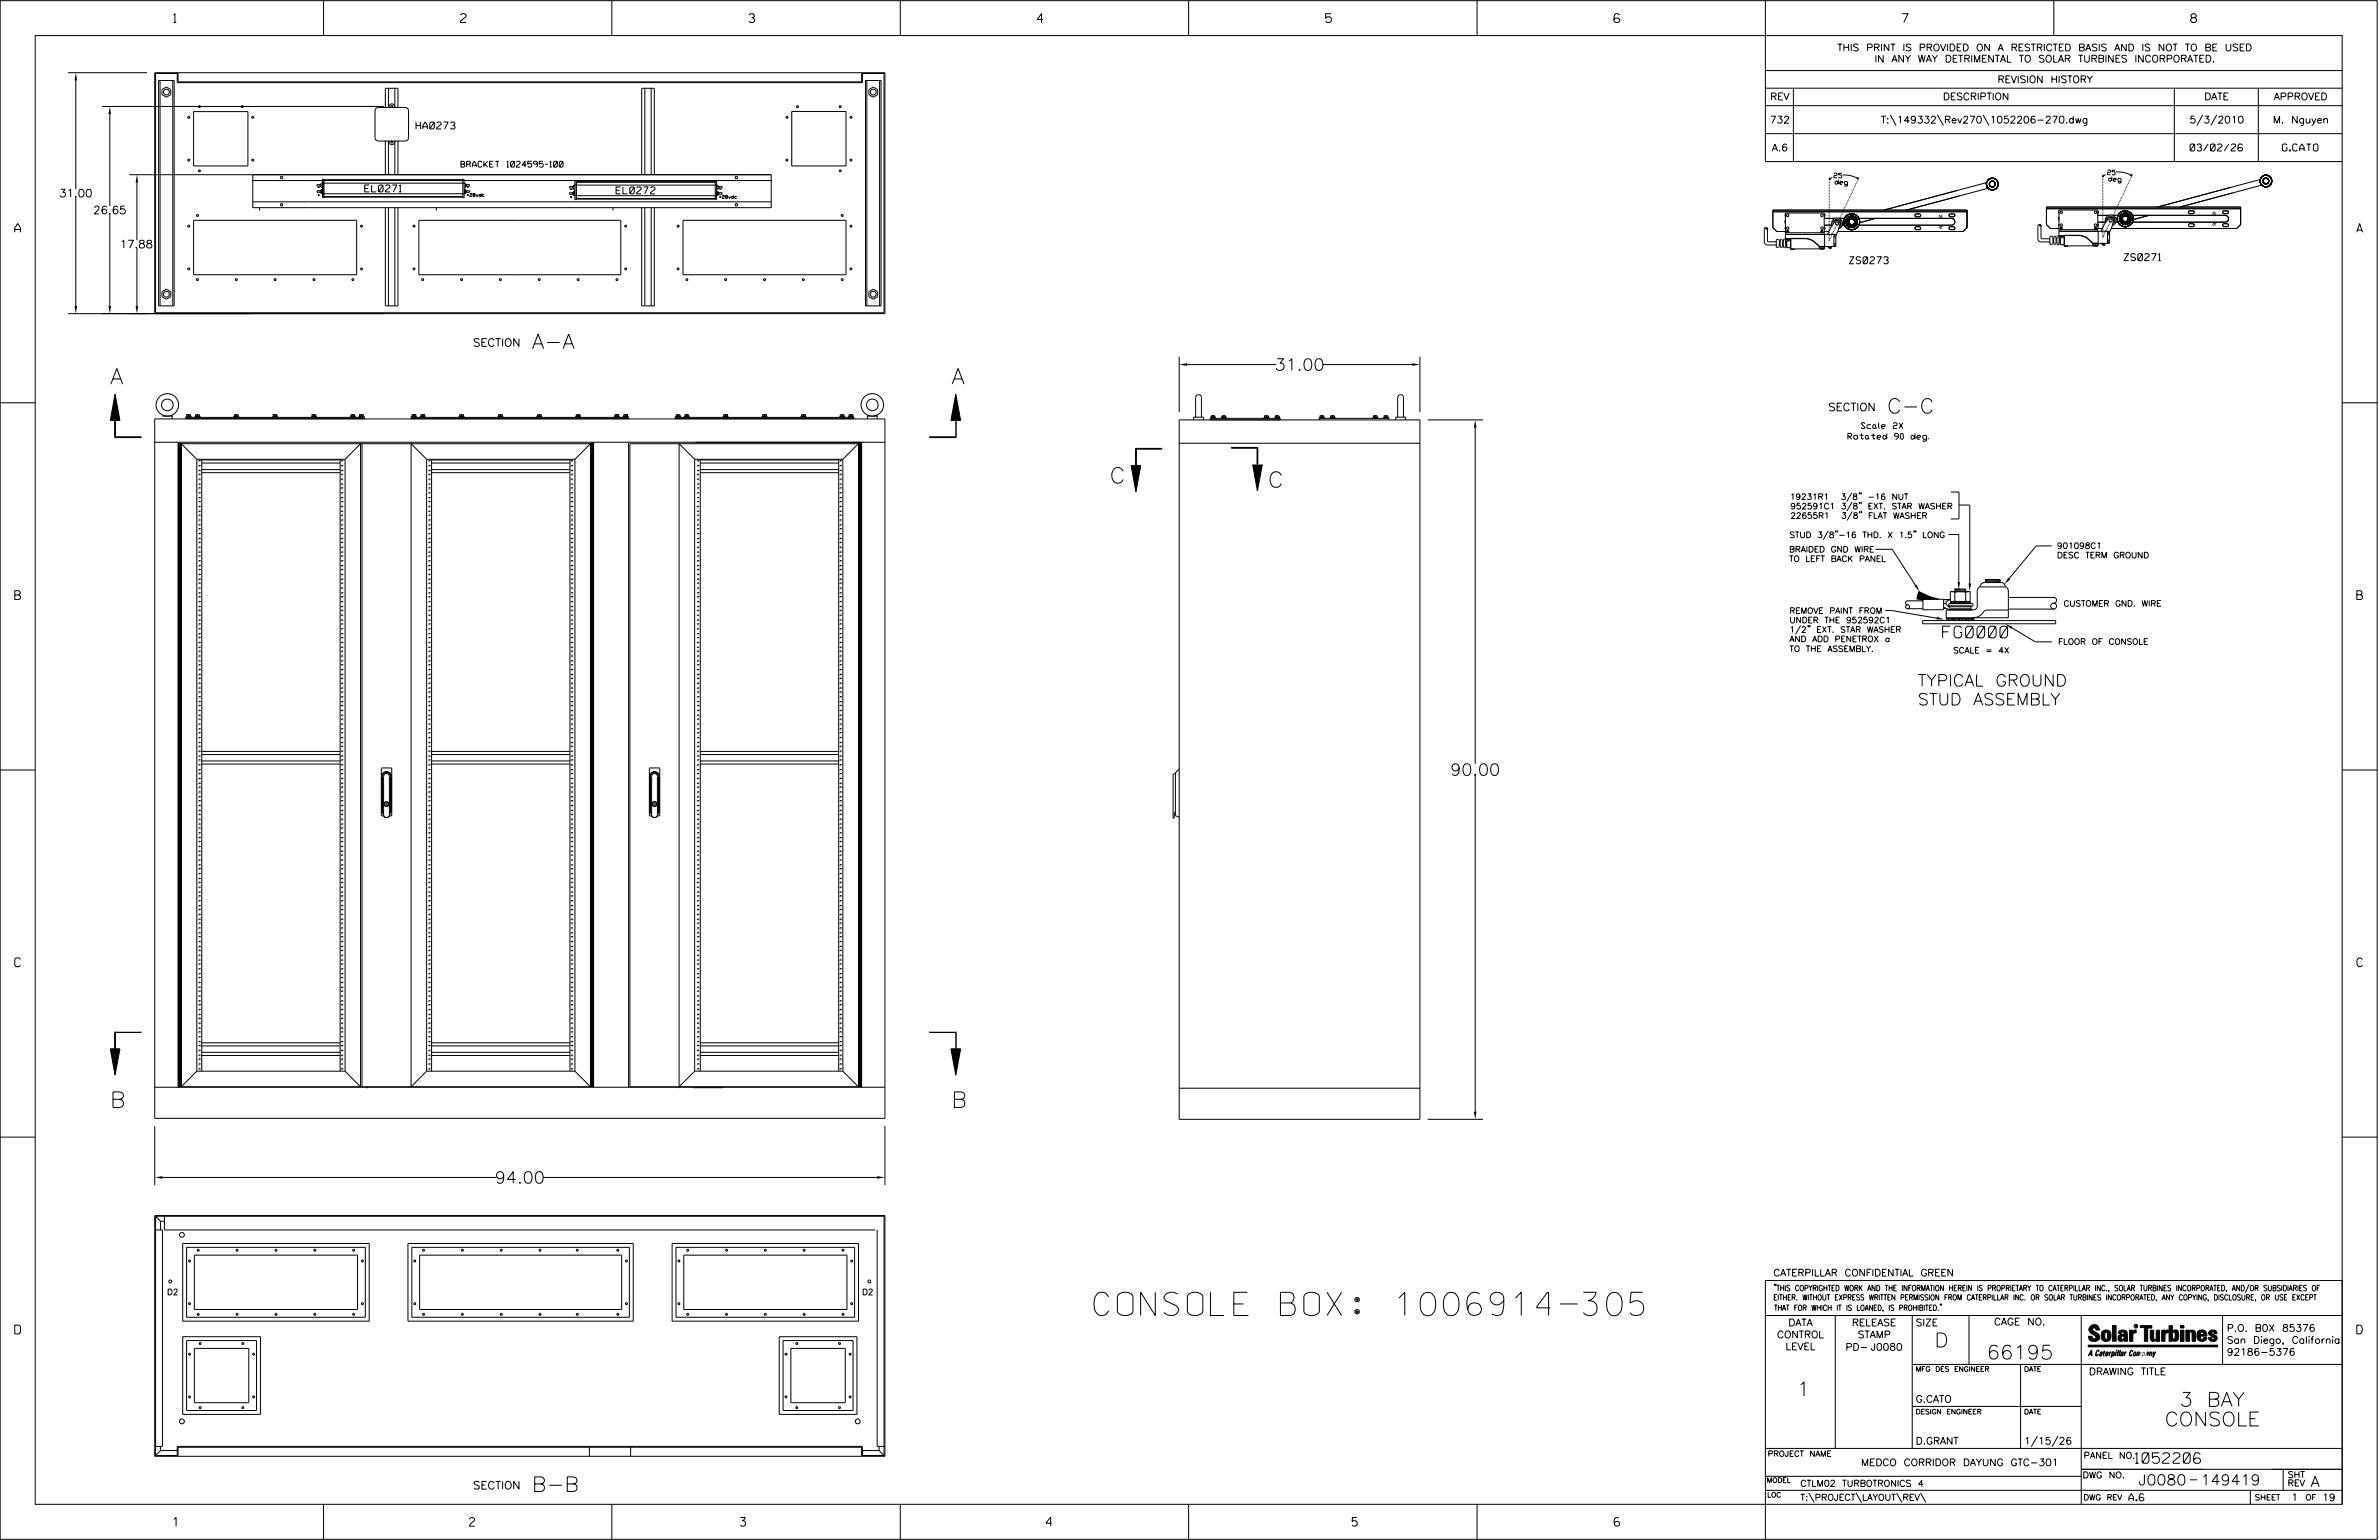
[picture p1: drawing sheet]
<svg xmlns="http://www.w3.org/2000/svg" width="864mm" height="559mm" viewBox="0 0 864 559" stroke-linecap="round" stroke-linejoin="round" font-family="sans-serif">
<defs><g id="words">
<text font-size="8.5" x="397.1" y="477.4">CONSOLE BOX: 1006914-305</text>
<g font-size="5.6">
<text x="40" y="139.4">A</text>
<text x="345.4" y="139.4">A</text>
<text x="402.8" y="175.3">C</text>
<text x="460.3" y="176.8">C</text>
<text x="40" y="401.9">B</text>
<text x="345.4" y="401.9">B</text>
</g>
<g font-size="5.3">
<text x="193.1" y="126.6">A-A</text>
<text x="685" y="149.9">C-C</text>
<text x="193.1" y="541.2">B-B</text>
</g>
<g font-size="5.1">
<text x="702.3" y="488.8">D</text>
<text x="721.2" y="493.2">66195</text>
<text x="652.2" y="506.5">1</text>
<text x="791.2" y="510.3">3 BAY</text>
<text x="785.8" y="517.4">CONSOLE</text>
</g>
<g font-size="4.2">
<text x="462.7" y="134.4">31.00</text>
<text x="705.2" y="231.5">FG0000</text>
<text x="696.2" y="249">TYPICAL GROUND</text>
<text x="696.2" y="255.8">STUD ASSEMBLY</text>
<text x="526.4" y="281.4">90.00</text>
<text x="179.6" y="429.4">94.00</text>
</g>
<g font-size="3.8">
<text x="775.1" y="531">1052206</text>
<text x="776.3" y="538.9">J0080</text>
<text x="798.8" y="538.9">149419</text>
<text x="838.8" y="539.5">A</text>
</g>
<g font-size="3.2">
<text x="63" y="8.2">1</text>
<text x="167.2" y="8.2">2</text>
<text x="271.8" y="8.2">3</text>
<text x="376.5" y="8.2">4</text>
<text x="481.2" y="8.2">5</text>
<text x="690.6" y="8.2">7</text>
<text x="795.3" y="8.2">8</text>
<text x="5.4" y="84.3">A</text>
<text x="855.5" y="84.3">A</text>
<text x="5.4" y="217.5">B</text>
<text x="855.6" y="217.5">B</text>
<text x="5.4" y="350.8">C</text>
<text x="855.6" y="350.8">C</text>
<text x="5.4" y="484">D</text>
<text x="855.6" y="484">D</text>
<text x="62.8" y="553.8">1</text>
<text x="170.4" y="553.8">2</text>
<text x="268.8" y="553.8">3</text>
<text x="379.8" y="553.8">4</text>
<text x="490.8" y="553.8">5</text>
<text x="585.9" y="553.8">6</text>
</g>
<g font-size="2.8">
<text x="21.5" y="71.5">31.00</text>
<text x="33.8" y="77.6">26.65</text>
<text x="43.5" y="90">17.88</text>
<text x="171.7" y="125.7">SECTION</text>
<text x="663.7" y="149.1">SECTION</text>
<text x="171.7" y="540.3">SECTION</text>
</g>
<g font-size="2.5">
<text x="666.9" y="18.5">THIS PRINT IS PROVIDED ON A RESTRICTED BASIS AND IS NOT TO BE USED</text>
<text x="680.5" y="22.6">IN ANY WAY DETRIMENTAL TO SOLAR TURBINES INCORPORATED.</text>
<text x="725.1" y="30">REVISION HISTORY</text>
<text x="642.6" y="36.3">REV</text>
<text x="705.3" y="36.3">DESCRIPTION</text>
<text x="800.2" y="36.3">DATE</text>
<text x="825.4" y="36.3">APPROVED</text>
<text x="151" y="46.8">HA0273</text>
<text x="642.5" y="44.7">732</text>
<text x="682.8" y="44.7">T:\149332\Rev270\1052206-270.dwg</text>
<text x="794.8" y="44.7">5/3/2010</text>
<text x="825.1" y="44.7">M. Nguyen</text>
<text x="643.2" y="54.8">A.6</text>
<text x="795" y="54.8">03/02/26</text>
<text x="828.5" y="54.8">G.CATO</text>
<text x="132.4" y="69.7">EL0271</text>
<text x="223.6" y="70.4">EL0272</text>
<text x="671.3" y="95.7">ZS0273</text>
<text x="771" y="94.6">ZS0271</text>
<text x="643.8" y="463">CATERPILLAR CONFIDENTIAL GREEN</text>
<text x="645.1" y="485.5">CONTROL</text>
<text x="649.2" y="481.1">DATA</text>
<text x="672.3" y="481.1">RELEASE</text>
<text x="674.4" y="485.5">STAMP</text>
<text x="695.4" y="481.1">SIZE</text>
<text x="723.8" y="480.8">CAGE NO.</text>
<text x="808.4" y="483.1">P.O. B0X 85376</text>
<text x="648.2" y="489.8">LEVEL</text>
<text x="669.9" y="490">PD- J0080</text>
<text x="808.4" y="487.5">San Diego, California</text>
<text x="808.4" y="491.8">92186-5376</text>
<text x="758.3" y="498.9">DRAWING TITLE</text>
<text x="695.4" y="508.9">G.CATO</text>
<text x="695.4" y="524.1">D.GRANT</text>
<text x="734.8" y="524.1">1/15/26</text>
<text x="675.6" y="531.9">MEDCO CORRIDOR DAYUNG GTC-301</text>
<text x="772.8" y="544.6">A.6</text>
<text x="831.8" y="544.6">1</text>
<text x="843" y="544.6">19</text>
</g>
<g font-size="2.3">
<text x="756.4" y="529.2">PANEL NO.</text>
<text x="653.5" y="539.4">CTLM02 TURBOTRONICS 4</text>
<text x="756" y="536.3">DWG NO.</text>
<text x="830.4" y="539.3">REV</text>
<text x="830.4" y="536.2">SHT</text>
<text x="653.5" y="544.5">T:\PROJECT\LAYOUT\REV\</text>
</g>
<g font-size="2.1">
<text x="167.3" y="60.6">BRACKET 1024595-100</text>
<text x="675.6" y="155.5">Scale 2X</text>
<text x="670.8" y="159.4">Rotated 90 deg.</text>
<text x="649.8" y="181.3">19231R1</text>
<text x="649.9" y="184.7">952591C1 3/8&quot; EXT. STAR WASHER</text>
<text x="668.4" y="181.3">3/8&quot; -16 NUT</text>
<text x="649.9" y="188.1">22655R1</text>
<text x="665.8" y="188.1">3/8&quot; FLAT WASHER</text>
<text x="649.6" y="195.1">STUD 3/8&quot;-16 THD. X 1.5&quot; LONG</text>
<text x="649.5" y="200.4">BRAIDED GND WIRE</text>
<text x="649.5" y="203.8">TO LEFT BACK PANEL</text>
<text x="746.7" y="202.5">DESC TERM GROUND</text>
<text x="746.7" y="199.1">901098C1</text>
<text x="749.1" y="220">CUSTOMER GND. WIRE</text>
<text x="649.6" y="222.6">REMOVE PAINT FROM</text>
<text x="649.6" y="226.1">UNDER THE 952592C1</text>
<text x="649.6" y="229.5">1/2&quot; EXT. STAR WASHER</text>
<text x="649.6" y="232.9">AND ADD PENETROX a</text>
<text x="747.1" y="233.9">FLOOR OF CONSOLE</text>
<text x="649.6" y="236.5">TO THE ASSEMBLY.</text>
<text x="709" y="237">SCALE = 4X</text>
<text x="60.6" y="469.8">D2</text>
<text x="312.9" y="469.8">D2</text>
</g>
<g font-size="2">
<text x="643.8" y="468.4">&quot;THIS COPYRIGHTED WORK AND THE INFORMATION HEREIN IS PROPRIETARY TO CATERPILLAR INC., SOLAR TURBINES INCORPORATED, AND/OR SUBSIDIARIES OF</text>
<text x="643.8" y="471.8">EITHER. WITHOUT EXPRESS WRITTEN PERMISSION FROM CATERPILLAR INC. OR SOLAR TURBINES INCORPORATED, ANY COPYING, DISCLOSURE, OR USE EXCEPT</text>
<text x="644" y="475.6">THAT FOR WHICH IT IS LOANED, IS PROHIBITED.&quot;</text>
<text x="641.7" y="528.5">PROJECT NAME</text>
<text x="756.3" y="544.3">DWG REV</text>
<text x="818.5" y="544.3">SHEET</text>
<text x="836.9" y="544.3">OF</text>
</g>
<g font-size="1.8">
<text x="695.4" y="497.6">MFG DES ENGINEER</text>
<text x="734.8" y="497.6">DATE</text>
<text x="695.4" y="513.1">DESIGN ENGINEER</text>
<text x="734.8" y="513.1">DATE</text>
<text x="641.3" y="538">MODEL</text>
<text x="641.5" y="543.3">LOC</text>
</g>
<g font-size="1.7">
<text x="665.7" y="64.5" transform="rotate(2 665.7 64.5)">2</text>
<text x="667.4" y="64.6" transform="rotate(2 667.4 64.6)">5</text>
<text x="765" y="63.4" transform="rotate(2 765 63.4)">2</text>
<text x="765.4" y="65.7" transform="rotate(2 765.4 65.7)">d e g</text>
<text x="766.7" y="63.4" transform="rotate(2 766.7 63.4)">5</text>
<text x="666.1" y="66.8" transform="rotate(2 666.1 66.8)">d e g</text>
</g>
<g font-size="1.1">
<text x="115.3" y="71.3">+</text>
<text x="115.3" y="68.6">-</text>
<text x="169.4" y="71.3">+28vdc</text>
<text x="169.5" y="68.6">-</text>
<text x="207" y="69.3">-</text>
<text x="261.1" y="69.3">-</text>
<text x="206.9" y="72">+</text>
<text x="261.1" y="72">+28vdc</text>
</g>
<text font-size=".9" x="775.1" y="481.7">R</text>
</g></defs>
<g fill="none" stroke="#000" stroke-width=".36">
<path d="M.1 .2h862.8v558.4h-862.8zM12.8 12.9h837.4v533h-837.4zM117.4 .2v12.7M222.1 .2v12.7M326.8 .2v12.7M431.5 .2v12.7M536.2 .2v12.7M587.9 5.5l-.5-.5h-1l-.5 1v1.7l.5 .4h1l.6-.4v-.6l-.6-.5h-1l-.5 .5M640.9 .2v58.4h209.3M745.6 .2v12.7M24.7 26.4h28.6M27.5 29.2v39.5"/>
<path d="M37 38.6h102.3M56.5 26.7h7.8v3.3h248.8v-3.3h7.8v86.8h-264.4zM57.6 29.2h5.6v81.8h-5.6zM58.1 29.2v81.8M58.8 32.5l1.6-.9 1.6 .9v1.9l-1.6 .9-1.6-.9zM62.7 29.2v81.8M64.6 26.4v3.3h248.2v-3.3M67.5 29.7v.3M136.5 39.4l.9-.4h9.6a1.26 1.26 0 0 1 1.3 1.3v9.6a1.21 1.21 0 0 1-1.3 1.3h-9.6l-.9-.4-.4-.9v-9.6zM139.9 38.9v-6.9h4.6v6.9M141 32v6.9M141 39l.4-.9 .8-.4 .7 .2 .5 1.1"/>
<path d="M143.3 32v6.9M234.1 32v31.4M236.4 32v31.4M314.2 29.2h5.6v81.8h-5.6zM314.7 29.2v81.8M315.4 32.5l1.6-.9 1.6 .9v1.9l-1.6 .9-1.6-.9zM319.3 29.2v81.8M640.9 25.6h209.3M640.9 32h209.3M640.9 38.3h209.3M651 32v26.6M789.3 32v26.6"/>
<path d="M819.8 32v26.6M39.9 41.5v33.3M70.3 40.5h19.7v19.7h-19.7zM139.9 51.1v12.3M141 51.1v12.3M141 51.2l.4 .9 .8 .4 .9-.4 .3-.9M143.3 51.1v12.3M144.5 51.1v12.3M287.4 40.5h19.7v19.7h-19.7zM640.9 48.5h209.3M686.2 41.7l2.1 3.8M703.3 41.7l2.2 3.8"/>
<path d="M719.9 41.7l2.1 3.8M799.6 41.7l-2.1 3.8M804.7 41.7l-2.2 3.8M27.5 71.5v39.5M39.9 77.6v33.4M46.9 63.4h233.1v12h-188.2v-12M49.7 66.2v21M70.3 79.9h59.2v19.8h-59.2zM91.8 73.2h188.2M91.8 65.5h188.2M94.2 75.4v1M115.1 67h1.1v.6h-1.1z"/>
<path d="M115.1 69.2h1.1v.6h-1.1zM116.2 67.4l.4 .2M116.2 67.5l.4 .2M116.2 69.6l.4 .3M116.6 68.7v1.5h.5M116.6 66.8l-.4 .3 .4-.2M116.6 69.1l-.4 .3M116.6 69.1l-.4 .2M117.1 66.5h-.5v1.5h.5M117.1 70.3h51.4M117.1 66.5h51.4M117.1 65h.4v6.7h-.4z"/>
<path d="M117.5 71.5h50.5M117.5 71.3h50.5M117.5 65.2h50.5M117.5 65.4h50.5M139.9 75.4v35.6h4.6v-35.6M141 75.4v35.6M143.3 75.4v35.6M152 79.9h73.4v19.8h-73.4zM158.4 75.4v1M168 65h.5v6.7h-.5zM168.5 66.5h.5v1.5h-.5M169 68.7v1.5h-.5"/>
<path d="M169 66.8l.4 .3-.4-.2M169 69.1l.4 .2M169 69.1l.4 .3M169.4 67.4l-.4 .3M169.4 69.6l-.4 .3 .4-.2M169.4 67h1.1v.6h-1.1zM169.4 69.2h1.1v.6h-1.1zM206.7 69.9h1.1v.6h-1.1zM206.7 67.7h1.1v.6h-1.1zM207.8 70.4l.4 .2M207.8 70.3l.4 .3M208.2 69.4v1.5h.5"/>
<path d="M208.2 67.6l-.4 .2M208.2 68.3l-.4-.2 .4 .3M208.2 67.5l-.4 .2M208.2 69.9l-.4 .1M208.2 69.8l-.4 .2M208.7 65.7h.5v6.7h-.5zM208.7 67.2h-.5v1.5h.5M208.7 71h51.4M208.7 67.2h51.4M209.2 72.2h50.4M209.2 72h50.4M209.2 65.9h50.4"/>
<path d="M209.2 66.1h50.4M222.5 75.4v1M232.9 63.4v-31.4h4.6v31.4M232.9 75.4v35.6h4.6v-35.6M234.1 75.4v35.6M236.4 75.4v35.6M247.9 79.9h59.2v19.8h-59.2zM259.6 65.7h.5v6.7h-.5zM260.1 67.2h.5v1.5h-.4M260.6 69.4v1.5h-.5M260.6 67.6l.4 .2M260.6 68.3l.4-.1-.4 .2"/>
<path d="M260.6 67.5l.4 .2M260.6 69.8l.4 .2M261 70.4l-.4 .2M261 70.3l-.4 .3M261 67.7h1.1v.6h-1.1zM261 69.9h1.1v.6h-1.1zM643.6 76.8h70.5M648.1 79.9v1.1M648.1 77.8v.7M662.2 79.2h3.9M662.2 77.6l.3 .5-.3 .5M664 64.4v.3"/>
<path d="M664 65v.3M664 65.5v.3M664 66.1v.3M664 66.7v.3M664 67.2v.3M664 67.8v.3M664 68.4v.3M664 68.9v.3M664 69.5v.3M664 70.1v.2M664 70.6v.3M664 71.2v.3"/>
<path d="M664 71.8v.2M664 72.3v.3M664 72.9v.3M664 73.4v.3M664 74v.3M664 74.6v.3M664 75.1v.3M664 75.7v.3M664 76.3v.3M664 76.8v.3M664 77.4v.3M664 78v.2"/>
<path d="M664 78.5v.3M664 79.1v.3M664 79.7v.2M665.1 64.5l-1.1 .6 .2-.4 .3 .3-.5 .2M666.8 79.7h.1M667.6 79.8l-.1 .2M667.7 79.2h1.9M667.8 79.3l-.1 .2M668.1 78.8l-.2 .2M668.3 78.2l-.1 .3M668.5 77.8l-.1 .2M668.8 77.2l-.1 .3"/>
<path d="M668.9 63.5a10.6 10.6 0 0 1 5.6 1.3h-.4l.1-.3M669 76.7l-.1 .3M669.3 76.2l-.2 .3M669.5 75.7l-.1 .3M669.7 75.2l-.1 .3M670 74.7l-.1 .2M670.2 74.2l-.1 .2M670.5 73.7l-.2 .2M670.7 79.7l-.1 .2M670.7 79.9l-.1 .3M670.7 73.2l-.1 .2M670.9 72.6l-.1 .3"/>
<path d="M670.9 79.5l-.1 .2M671 79.2l-.2 .2M671.1 78.6a2.12 2.12 0 0 0-1 2.4 2.12 2.12 0 0 0 2.1 1.6M671.1 78.6l.1 .5a1.69 1.69 0 0 0-.7 1.8 1.69 1.69 0 0 0 1.6 1.3l.1 .4M671.2 72.1l-.1 .3M671.4 79.1l-.2 .2M671.4 71.6l-.1 .3M671.5 78.9l-.2 .2M671.7 71.1l-.2 .3M671.9 78.9l-.3 .1M671.9 70.6l-.1 .3M672 78.8h-.2"/>
<path d="M672.1 70.1l-.1 .2M672.2 78.9h.2M672.2 78.4l-1.1 .2M672.2 78.4l.1 .4M672.2 78.4a2.12 2.12 0 0 1 2 1.5 2.12 2.12 0 0 1-1 2.4M672.3 78.8a1.7 1.7 0 0 1 1.5 1.2 1.7 1.7 0 0 1-.7 1.9M672.3 78.8h.3M672.4 69.6l-.1 .3M672.6 69.1l-.1 .2M672.7 79l.3 .1M672.9 78.9l.2 .2M672.9 68.6l-.2 .2"/>
<path d="M673.1 68.1l-.1 .2M673.2 79.3l.2 .2M673.3 79.2l.2 .2M673.3 67.6l-.1 .2M673.5 79.7l.2 .2M673.6 67l-.1 .3M673.7 79.7l.1 .2M673.8 66.5l-.1 .3M674.1 66l-.2 .3M674.3 64.4l.2 .5M674.3 65.5l-.1 .3M674.5 65l-.1 .3"/>
<path d="M674.8 79.2h33.6a1.23 1.23 0 0 1 1.2 1.3 1.23 1.23 0 0 1-1.2 1.2h-33.6M674.8 64.4l-.1 .3M680.9 79.2l-5.9 1.6M683.9 76.2l37-9.9 .6 2.1-29.5 7.8M695.2 77.9l.4-.3h1.1l.5 .5-.2 .5-1.4 .1-.4-.3zM703.9 78.6l.1 .3M704.2 79.1l.3 .1M704.2 78.1l-.2 .2M704.4 78.8h.2M704.4 78.4l-.2 .2M704.5 78l.2 .1M704.6 78.4l.2 .2"/>
<path d="M705 78.9l-.3 .2M705 78.3l.1 .3M707.6 77.9l.5-.3h1l.5 .5-.2 .5-1.3 .1-.5-.3zM742.9 75.7h70.5M747.4 78.8v1.1M747.4 76.7v.7M761.5 76.6l.3 .4-.3 .5M761.5 78.1h3.9M763.3 64.1l.5-.2-.3-.3-.2 .5M763.3 63.3v.3M763.3 63.9v.2M763.3 64.4v.3"/>
<path d="M763.3 65v.3M763.3 65.5v.3M763.3 66.1v.3M763.3 66.7v.3M763.3 67.2v.3M763.3 67.8v.3M763.3 68.4v.3M763.3 68.9v.3M763.3 69.5v.3M763.3 70.1v.2M763.3 70.6v.3M763.3 71.2v.3"/>
<path d="M763.3 71.8v.2M763.3 72.3v.3M763.3 72.9v.3M763.3 73.4v.3M763.3 74v.3M763.3 74.6v.3M763.3 75.1v.3M763.3 75.7v.3M763.3 76.3v.3M763.3 76.8v.3M763.3 77.4v.3M763.3 78v.2"/>
<path d="M763.3 78.5v.3M763.3 79.1v.3M763.3 79.7v.2M764.4 63.4l-1.1 .6M765 79.4h.1M765.4 79.2l-.3-.4-.2 .2-.3 .9h.3M766.1 78.6h.1M766.4 79.7l-.1 .2M766.4 78.9l.3-.4-.7-.1-.6 .2 .3 .4M766.6 79.2l-.1 .2M766.8 79.1l.2-.5 .5 .4 .2 .6-.5 .1M766.9 78.7l-.1 .2"/>
<path d="M767 78.1h1.9M767.1 78.2l-.1 .2M767.4 79.1h.1M767.4 77.6l-.2 .3M767.6 77.2l-.1 .2M767.9 76.6l-.2 .3M768.1 76.1l-.1 .3M768.2 62.4a10.3 10.3 0 0 1 5.7 1.3M768.3 75.6l-.1 .2M768.6 75.1l-.1 .3M768.8 74.6l-.1 .3M769.1 74.1l-.2 .2"/>
<path d="M769.3 73.6l-.1 .2M769.5 73.1l-.1 .2M769.8 72.5l-.1 .3M769.8 79.7l.1 .2M769.8 79.1v.3M769.9 79.4v.2M770 78.6l-.1 .2M770 79.9l.1 .3M770 78.8l-.1 .3M770 72l-.1 .3M770.3 78.4l-.2 .2M770.3 71.5l-.2 .3"/>
<path d="M770.3 78.1l-.2 .2M770.4 77.5a2.12 2.12 0 0 0-1 2.4 2.12 2.12 0 0 0 2.1 1.6M770.4 77.5l.1 .5M770.5 71l-.1 .3M770.5 78a1.67 1.67 0 0 0-.7 1.8 1.67 1.67 0 0 0 1.6 1.2l.1 .5M770.7 78l-.2 .1M770.7 70.5l-.1 .3M770.8 77.8l-.3 .1M771 70l-.1 .2M771.2 69.5l-.1 .2M771.2 77.8l-.3 .1M771.3 77.7h-.2"/>
<path d="M771.5 69l-.2 .2M771.5 77.3a2.12 2.12 0 0 1 2 1.5 2.12 2.12 0 0 1-1 2.4M771.5 77.3l.1 .4a1.67 1.67 0 0 1 1.5 1.2 1.67 1.67 0 0 1-.7 1.9M771.5 77.3l-1.1 .2M771.5 77.8h.2M771.6 77.7h.3M771.7 68.5l-.1 .2M771.9 67.9l-.1 .3M772 77.9l.3 .1M772.2 77.8l.2 .1M772.2 67.5l-.1 .2M772.4 66.9l-.1 .3"/>
<path d="M772.5 78.1l.2 .3M772.6 78.1l.2 .2M772.7 66.4l-.2 .3M772.8 78.6l.2 .2M772.9 65.9l-.1 .3M773 78.6l.1 .2M773 79.1v.3M773 79.6v.3M773.1 65.4l-.1 .3M773.1 79.7v.2M773.1 79.1l.1 .3M773.4 64.9l-.1 .3"/>
<path d="M773.6 63.3l.3 .4h-.5zM773.6 64.4l-.1 .2M773.9 63.9l-.2 .2M774.1 78.1h33.6a1.23 1.23 0 0 1 1.3 1.3 1.23 1.23 0 0 1-1.3 1.2h-33.6M774.1 63.3l-.1 .3M780.2 78.1l-5.9 1.6M794.5 76.8l1.5-.3 .5 .5-.2 .5h-1.4l-.4-.2zM803.2 77.5l.1 .3M803.5 78h.3M803.5 77l-.2 .2M803.7 77.7h.2M803.7 77.2l-.2 .3"/>
<path d="M803.8 76.9l.3 .1M803.9 77.2l.2 .3M804.3 77.8l-.2 .2M804.3 77.2v.3M806.9 76.8l.5-.3 1.5 .3a.51 .51 0 0 1-.5 .7h-1.3zM809.9 67.9l-26.7 7.2 37-9.9 .6 2-29.4 7.9M49.7 90v21M641 82.8l-.2-.2-.3 .3v4.9l.2 .6 .9 .5h3.2M641.6 82.9v4.7l3.2 .1M645.9 87.6v1.5M646.2 87.6v1.5M647.1 87.6v1.5"/>
<path d="M647.3 87.6v1.5M647.8 89.9h.1M647.8 89.9l.5-.9 .3 .9M648.1 82.4v.7M648.1 84h-3.1l-1.4-1.4v-6.4h70.5v6.4l-1.5 1.4h-45.5M648.1 85.1h18.3v4.3h-6M648.1 87h1.7v.3l-1.3 .1-.4-.1zM648.1 84.5h14.1M648.2 87.6v1.5M648.3 87v-.3h1.4v.3M648.5 87.6v1.5M648.5 87.4l-.3 .1-.4-.8-.6 .9-.4-.8-.4 .1-.3 .7-.4-.7h-.9v2.8h.9l.4-.7 .3 .7 .4 .1 .4-.8 .6 .9"/>
<path d="M648.5 84.5v-.8h.8v.8M648.6 89.9h1.5M648.6 87.5v2.4M648.6 84h.7M648.6 83.8h.7M648.6 84.3h.6M648.6 84.1h.6M648.8 84h.3M648.8 84.4h.3M648.8 84.2h.3M648.8 83.9h.3M649 86.7l-.3 .3"/>
<path d="M649.1 86.7l-.3 .2M650 90.3l.1 .1M650.1 86.6h5.3l1.6 .3a7.7 7.7 0 0 1 3.4 2.5M650.1 90.4l.2 .1M650.3 90.5h.3M651.3 90.4l-.7 .1M651.4 90.3l-.1 .1M660.4 89.4v.9M660.5 90h.1M660.5 90v-.4h1.7v.4M660.7 89.4v.2M661 84.5v-.8h.7v.8"/>
<path d="M661 84h.6M661 83.8h.6M661 84.3h.6M661 84.1h.6M661.1 84.2h.4M661.2 84h.3M661.2 83.9h.3M661.2 84.4h.3M661.5 89.4l-.4 .2M662.1 89.4v.2M662.1 90.3h-1.3M662.2 90h.1"/>
<path d="M662.2 82.3l.3 .5-.3 .5M662.2 81.7h2.8M662.2 85.1v-7.8h-14.1v9.4h1.9M662.2 90h-1.7M662.2 84h1.7M662.3 85.1v5.2h-12.2l-.1-3.8h5.3l1.8 .3a8.2 8.2 0 0 1 3.4 2.6M663.1 89.4l1.6 .6M663.4 85.1l1.1-2.4 1.5-2.2a1.07 1.07 0 0 1 1.3-.4 1.07 1.07 0 0 1 .6 1.3l-1.5 4.1M664 89.6l.7 .3M664 89.5l.8 .3M664 89.4l.8 .3-.6-.3M664 80.2v.3"/>
<path d="M664 80.8v.2M664 81.3v.3M664 81.9v.3M664 82.4v.3M664 83v.3M664 83.6v.3M664 84.1v.3M664 84.7v.3M664 85.3v.2M664 85.8v.3M664 86.4v.3M664.1 89.4l-.2 .4 .7 .3"/>
<path d="M664.2 86.9l-.2 .4v-.3M664.4 89.4l.5 .3M664.5 89.4l.4 .2M664.5 86.4l-.2 .3M664.6 89.4l.3 .2M664.7 85.9l-.1 .2M664.7 89.4h.2M664.9 85.4l-.1 .3M665 89.4l-.4 .8-.7-.4 .2-.4M665.1 81.9a1.99 1.99 0 0 1 1-2.7 1.99 1.99 0 0 1 2.7 1.2 1.99 1.99 0 0 1-1.3 2.6M665.2 85.1l-.2-.3-.1 .3M665.2 84.9l-.1 .3"/>
<path d="M665.4 84.4l-.1 .2M665.7 80.5h.1M665.7 83.9l-.2 .2M665.7 85.1v4.3M665.9 83.4l-.1 .2M666 85.1v1.2h.4M666.1 80.3l-.3-.4-.5 .9v.3l.3-.1M666.1 82.8l-.1 .3M666.4 82.3l-.1 .3M666.4 88.2h-.4v1.2M666.6 81.8l-.1 .3M666.9 81.3l-.2 .3"/>
<path d="M667.1 80.8l-.1 .3M667.1 80l.2-.4-.6-.1-.6 .2 .3 .5M667.3 80.3l-.1 .2M667.5 80.2l.2-.5 .5 .4 .2 .7h-.5M667.6 82.4h.1M667.7 82.4l-.1 .1M667.9 81.1h.5v.3l-.5 .8-.2-.2M668.1 80.3h.1M668.3 81.6h.1M668.8 81.7h.8M670.5 80.8l.1 .2M670.5 80.2v.3"/>
<path d="M670.6 80.5v.3M670.7 81.3l.1 .2M670.7 81l.1 .3M670.9 81.5l.3 .2M671 81.7l.3 .2M671.4 81.8l.2 .2M671.5 82l.3 .1M671.9 82l.3 .1M672 82.2h.3M672.7 82h-.3M672.9 82l-.3 .1M673.1 81.9l.1 .4"/>
<path d="M673.2 81.7l-.2 .1M673.2 82.3l-1 .3M673.3 81.7l-.2 .2M673.5 81.3l-.1 .2M673.7 81.3l-.2 .2M673.7 80.8v.2M673.7 80.2v.3M673.8 80.2l.1 .3M673.8 80.8v.2M695.2 82.5l.4-.2h1.1l.5 .5-.2 .5h-1.4l-.4-.2zM703.9 82.4l.1 .3M704.2 82.9h.3"/>
<path d="M704.2 81.9l-.2 .2M704.4 82.6h.2M704.4 82.1l-.2 .3M704.5 81.8l.2 .1M704.6 82.1l.2 .3M705 82.7l-.3 .2M705 82.1l.1 .3M707.6 82.5l.5-.2h1l.5 .2a.52 .52 0 0 1-.5 .8h-1.3zM740.3 81.7l.1 .1M740.3 81.8l-.2-.3-.3 .3v4.8l.2 .7 .9 .5h3.2M740.9 81.8v4.7l3.2 .1M745.2 86.4v1.6"/>
<path d="M745.5 86.4v1.6M746.4 86.4v1.6M746.7 86.4v1.6M747 85.6h.1M747 85.6l-.5 .9-.4-.8-.4 .1-.3 .7-.4-.7h-.9v2.8h.9l.4-.7 .3 .7 .4 .1 .4-.8 .6 .9M747.1 88.8h.1M747.1 88.8l.5-.9 .3 .9M747.1 85.6l.3 .3M747.4 85.9l.1 .5 .3-.1M747.4 81.4v.7M747.4 83.9h18.3v4.4h-6M747.4 82.9h-3.1l-1.4-1.4v-6.4h70.5v6.4l-1.4 1.4h-45.6"/>
<path d="M747.4 85.8v.4l.4 .1M747.4 83.4h14.1M747.4 85.8h1.7v.4M747.5 86.4v1.6M747.6 85.6v.2M747.8 86.4v1.6M747.9 83.4v-.8h.7v.8M747.9 82.8h.7M747.9 82.7h.7M747.9 83.2h.6M747.9 83h.6M747.9 88.8h1.4"/>
<path d="M747.9 86.4v2.4M748.1 83.3h.3M748.1 82.9h.3M748.1 83.1h.3M748.1 82.7h.3M748.3 85.6l-.2 .2 .3-.2M749 85.6v.2M749.1 86.2l-.8 .2-.1-.3v.3l-.4-.1M749.3 89.2h1.4M749.4 85.5h5.8l2.6 1.1M757.8 86.6l1.9 1.7M757.9 86.5l-2.7-1.1h-5.9l.1 3.8"/>
<path d="M757.9 86.5l1.9 1.8M759.7 88.3v.9M759.8 88.5h1.7v.4l-.7 .1-.2-.2v.2h-.4l-.4-.1zM760 88.3v.2M760.1 89.2h1.3M760.3 83.4v-.8h.7v.8M760.3 82.8h.6M760.3 82.7h.6M760.3 83.2h.6M760.3 83h.6M760.4 83.1h.4M760.5 83.3h.3"/>
<path d="M760.5 82.9h.3M760.5 82.7h.3M760.8 88.3l-.4 .2M761.4 88.3v.2M761.5 82.9h1.7M761.5 81.2l.3 .5-.3 .5M761.5 83.9v-7.7h-14.1v9.4h1.9M761.5 80.6h2.8M761.6 84v5.2h-12.3M762.4 88.3l.8 .4M762.7 83.9l1.1-2.3 1.5-2.2a1.06 1.06 0 0 1 1.3-.4 1.06 1.06 0 0 1 .6 1.3l-1.5 4.1M763.2 88.7l.7 .3"/>
<path d="M763.3 88.4l.7 .5M763.3 88.3l.8 .4M763.3 80.2v.3M763.3 80.8v.3M763.3 81.4v.2M763.3 81.9v.3M763.3 82.5v.3M763.3 83v.3M763.3 83.6v.3M763.3 84.2v.3M763.3 84.7v.3M763.3 85.3v.3"/>
<path d="M763.3 88.3l-.1 .4M763.5 85.8l-.2 .3v-.2M763.5 88.3l.7 .3M763.7 88.3l.5 .2M763.8 85.3l-.2 .2M763.9 88.3l.3 .1-.4-.1M764 84.8l-.1 .3M764 88.9l-.8-.4 .8 .5M764 88.3l.3 .1M764.2 84.3l-.1 .2M764.3 88.3l-.4 .8-.7-.4M764.4 80.8a2 2 0 0 1 1.1-2.7 2 2 0 0 1 2.6 1.2 2 2 0 0 1-1.3 2.6"/>
<path d="M764.5 83.8l-.1 .2M764.5 83.7l-.2-.1-.1 .3M764.5 83.7v.2M764.7 83.3l-.1 .2M765 82.8l-.2 .2M765 84v4.3M765.2 82.2l-.1 .3M765.4 83.9v1.2h.3M765.4 81.7l-.1 .3M765.7 81.2l-.1 .3M765.7 87.1h-.3v1.2M765.9 80.7l-.1 .3"/>
<path d="M766.2 80.2l-.2 .3M766.9 81.2l.1 .1M767 81.3l-.1 .1M767.3 80h.5l-.1 .3-.4 .8-.3-.3M767.6 80.5h.1M768.1 80.6h.8M770 80.2l.1 .2M770.3 80.4l.2 .2M770.3 80.6l.2 .2M770.7 80.7l.2 .2M770.8 80.9l.3 .1M771.2 80.9h.3"/>
<path d="M771.3 81h.3M772 80.9h-.3M772.2 80.9l-.3 .1M772.4 80.8l.1 .4M772.5 80.6l-.2 .1M772.5 81.2l-1 .3M772.6 80.6l-.2 .2M772.8 80.2l-.1 .2M773 80.2l-.2 .2M794.5 81.4l1.5-.2 .5 .5-.2 .5h-1.4l-.4-.2zM803.2 81.2l.1 .3M803.5 81.7l.3 .1"/>
<path d="M803.5 80.8l-.2 .2M803.7 81.5h.2M803.7 81l-.2 .2M803.8 80.7l.3 .1M803.9 81l.2 .2M804.3 81.5l-.2 .2M804.3 81v.2M806.9 81.4l1.5-.2a.53 .53 0 0 1 .6 .5 .53 .53 0 0 1-.6 .5h-1.3zM24.7 113.8h296.5v-87.4h-265v87.4M58.8 105.8l1.6-.9 1.6 .9v1.9l-1.6 .9-1.6-.9zM315.4 105.8l1.6-.9 1.6 .9v1.9l-1.6 .9-1.6-.9zM428.1 129.5v20"/>
<path d="M430.9 132.3h32.4M480.2 132.3h32.5M515.4 129.5v20M.1 146.2h12.7M41.6 152.6v6.2h9.7v-.3h-9.4v-5.9M41.6 158.6h9.7M41.8 152.6v6.2M41.8 143l1.7 9.6h-3.5zM56.2 152h265v253.8h-265zM59 151h3.5M62.5 150.6v1.4M67.5 151.4h64.8"/>
<path d="M67.5 151.9h64.8M67.8 150.6h.1M67.8 150.5v.7M67.8 150.6h.7M67.8 151h1.4zM68.1 150.5h.8M68.5 150.6l.7-.1v.7M68.5 150.5v.5M68.6 151l-.3 .2M69.6 151.4v-.2h-2.1v.8M70.7 151.4v-.2h2.1v.2M71 150.6h.1"/>
<path d="M71 151h1.4zM71.3 150.5h.8M71.7 150.6l.7-.1v.7M71.7 150.6l-.7-.1v.7M71.7 150.5v.5M71.8 151l-.3 .2M84.7 151.4v-.2h2.1v.2M85.1 151h1.4zM85.4 150.5h.8M85.8 150.6l-.7-.1v.7M85.8 150.6l.7-.1v.7M85.8 150.5v.5"/>
<path d="M85.9 151l-.3 .2M98.8 151.4v-.2h2.1v.2M99.2 151h1.4zM99.2 150.6h.7M99.2 150.6h.1M99.2 150.5v.7M99.5 150.5h.8M99.9 150.6l.7-.1v.7M99.9 150.5v.5M100 151l-.3 .2M112.9 151.4v-.2h2.1v.2M113.3 150.6h.1"/>
<path d="M113.3 150.5v.7M113.3 151h1.4zM113.3 150.6h.7M113.6 150.5h.8M114 150.6l.7-.1v.7M114 150.5v.5M114.1 151l-.3 .2M127 151.4v-.2h2.2v.2M127.4 151h1.4zM127.7 150.5h.8M128.1 150.6l-.7-.1v.7M128.1 150.6l.7-.1v.7"/>
<path d="M128.1 150.5v.5M128.2 151l-.3 .2M130.2 151.4v-.2h2.1v.8M130.5 151h1.4zM130.5 150.6h.7M130.5 150.6h.1M130.5 150.5v.7M130.8 150.5h.9M131.2 150.6l.7-.1v.7M131.2 150.5v.5M131.3 151l-.3 .2M149.2 151.4h79"/>
<path d="M149.2 151.9h79M149.5 151h1.5zM149.8 150.5h.9M150.1 151l.4 .2M150.2 150.6h.8M150.2 150.6l-.7-.1v.7M150.2 150.5v.5M151 150.6h.1M151 150.5v.7M151.3 151.4v-.2h-2.1v.8M152.8 151h1.4zM153.1 150.5h.8"/>
<path d="M153.4 151l.3 .2M153.5 150.6l-.7-.1v.7M153.5 150.6h.7M153.5 150.5v.5M154.2 150.6h.1M154.2 150.5v.7M154.5 151.2h-2.1v.2M166.5 151.4v-.2h2.1v.2M166.8 151h1.4zM167.1 150.5h.8M167.4 151l.3 .2M167.5 150.6l.7-.1v.7"/>
<path d="M167.5 150.6l-.7-.1v.7M167.5 150.5v.5M168.2 150.6h.1M180.6 151.2h2.1v.2M180.9 151h1.5zM181.2 150.5h.8M181.5 151l.3 .2-.2-.2M181.6 150.6h.8M181.6 150.6l-.7-.1v.7M181.6 150.5v.5M182.3 150.6h.1M182.4 150.5v.7"/>
<path d="M194.7 151.4v-.2h2.1v.2M195.1 151h1.4zM195.3 150.5h.8M195.6 151l.3 .2-.2-.2M195.8 150.6l.6-.1 .1 .7M195.8 150.6l-.7-.1v.7M195.8 150.5v.5M196.4 150.6h.1M208.8 151.4v-.2h2.1v.2M209.1 151h1.5h-1.4M209.1 150.6h.8M209.2 150.5v.7"/>
<path d="M209.4 150.5h.9M209.7 151l.3 .2M209.9 150.6h.7M209.9 150.5v.5M210.5 150.6h.1M210.6 150.5v.7M222.8 151.4v-.2h2.2v.2M223.2 151h1.4zM223.5 150.5h.8M223.8 151l.3 .2M223.9 150.6l-.7-.1v.7M223.9 150.6h.7"/>
<path d="M223.9 150.5v.5M224.6 150.6h.1M224.6 150.5v.7M226.1 151.4v-.2h2.1v.8M226.4 151h1.4zM226.7 150.5h.8M227 151l.3 .2M227.1 150.6h.7M227.1 150.6l-.7-.1v.7M227.1 150.5v.5M227.8 150.6h.1M227.8 150.5v.7"/>
<path d="M245.1 151.4h64.9M245.1 151.9h64.9M245.5 151h1.4zM245.8 150.5h.8M246.1 151l.3 .2M246.2 150.6l-.7-.1v.7M246.2 150.6l.7-.1v.7M246.2 150.5v.5M247.2 151.4v-.2h-2.1v.8M248.2 151.4v-.2h2.2v.2M248.6 151h1.4zM248.9 150.5h.8"/>
<path d="M249.2 151l.3 .2M249.3 150.6l.7-.1v.7M249.3 150.6l-.7-.1v.7M249.3 150.5v.5M262.4 151.4v-.2h2.1v.2M262.7 151h1.4zM263 150.5h.8M263.3 151l.3 .2M263.4 150.6h.7M263.4 150.6l-.7-.1v.7M263.4 150.5v.5M264.1 150.6h.1"/>
<path d="M264.1 150.5v.7M276.5 151.4v-.2h2.1v.2M276.8 151h1.4zM277.1 150.5h.9M277.5 151l.2 .2M277.5 150.6h.7M277.5 150.6l-.7-.1v.7M277.5 150.5v.5M278.2 150.6h.1M278.2 150.5v.7M290.6 151.4v-.2h2.1v.2M290.9 151h1.4z"/>
<path d="M291.2 150.5h.8M291.5 151l.3 .2M291.6 151l.3 .2M291.6 150.6h.7M291.6 150.6l-.7-.1v.7M291.6 150.5v.5M292.3 150.6h.1M292.3 150.5v.7M304.7 151.4v-.2h2.1v.2M305 151h1.4zM305.3 150.5h.8M305.6 151l.3 .2"/>
<path d="M305.7 150.6l.7-.1v.7M305.7 150.6l-.7-.1v.7M305.7 150.5v.5M307.8 151.4v-.2h2.2v.8M308.2 151h1.4zM308.5 150.5h.8M308.8 151l.3 .2M308.9 150.6h.7M308.9 150.6l-.7-.1v.7M308.9 150.5v.5M309.6 150.6h.1M309.6 150.5v.7"/>
<path d="M314.9 150.6v1.4M314.9 151h3.5M318.4 150.6v1.4M337.5 158.6h9.6M347 143l1.7 9.6h-3.5zM347 152.6v6.2M347.1 152.6v6.2h-9.6v-.3h9.3M428.1 152.4h87.3v253.8h-87.3zM433.3 152.4v-1h3.5v1M434 151.4v-7.1a1.06 1.06 0 0 1 1.1-1.1 1.06 1.06 0 0 1 1 1.1v7.1M439.3 151.8h25.4M439.7 150.9h.1"/>
<path d="M439.7 151.3h1.4zM439.7 150.9h.7M439.7 150.9v.7M439.9 150.9h.9M440.4 150.9h.7v.7M440.4 150.9v.4M440.4 151.4l-.2 .2M440.5 151.4l-.3 .2M441.4 151.8l-2.1-.2v.8M443.2 151.8h2.1M443.5 151.3l1.5 .1zM443.9 150.9h.8"/>
<path d="M444.3 150.9h.7v.7M444.3 150.9h-.8v.7M444.3 150.9v.4M444.4 151.4l-.3 .2M458.7 151.8h2.1M459 150.9h.1M459.1 151.3h1.4zM459.1 150.9h.7M459.1 150.9v.7M459.4 150.9h.8M459.8 150.9h.7v.7M459.8 150.9v.4"/>
<path d="M459.9 151.4l-.3 .2M462.6 151.6h2.1v.8M462.9 150.9h.1M463 151.3h1.4zM463 150.9h.7M463 150.9v.7M463.2 150.9h.8M463.7 150.9h.7v.7M463.7 150.9v.4M463.8 151.4l-.4 .2M478.8 151.8h25.4M479.2 150.9h.1"/>
<path d="M479.2 151.3l1.4 .1zM479.2 150.9h.7M479.2 150.9v.7M479.5 150.9h.8M479.9 150.9h.7v.7M479.9 150.9v.4M480 151.4l-.3 .2M480.9 151.8l-2.1-.2v.8M482.7 151.8h2.1M483 150.9h.1M483.1 151.3h1.4zM483.1 150.9h.7"/>
<path d="M483.1 150.9v.7M483.3 150.9h.9M483.8 150.9h.7v.7M483.8 150.9v.4M483.8 151.4l-.2 .2M483.9 151.4l-.3 .2M498.2 151.8h2.1M498.5 150.9h.1M498.5 151.3l1.5 .1zM498.5 150.9h.8M498.5 150.9v.7M498.8 150.9h.9"/>
<path d="M499.3 150.9h.7v.7M499.3 150.9v.4M499.4 151.4l-.4 .2M502.1 151.8l2.1-.2v.8M502.4 150.9h.1M502.4 151.3l1.4 .1zM502.4 150.9h.7M502.4 150.9v.7M502.7 150.9h.9M503.1 150.9h.7v.7M503.1 150.9v.4M503.2 151.4l-.3 .2"/>
<path d="M506.7 152.4v-1h3.5v1M507.4 151.4v-7.1a1.06 1.06 0 0 1 1-1.1 1.06 1.06 0 0 1 1.1 1.1v7.1M518.3 152.4h20M535.5 155.2v121.9M850.2 146.2h12.7M56.2 160.5h265M64.6 160.5v234.2M64.6 161h150.9M71.4 166.7l-5.6-5.7v233.3l5.6-5.6M71.4 166.7v222M71.4 166.7h53.9M72.5 167.6h.1"/>
<path d="M72.5 169.4h.1M72.6 171.1h-.1M72.6 172.5h-.1M72.6 174.3h-.1M72.6 176l-.1 .1M72.6 177.4l-.1 .1M72.6 179.2h-.1M72.7 167.4l-.3-.3-.2 .4M72.7 169.1l-.3-.3-.2 .4M72.7 170.9l-.3-.3-.2 .4M72.7 172.3l-.3-.3-.2 .4M72.7 174l-.3-.2-.2 .3"/>
<path d="M72.7 175.8l-.3-.3-.2 .4M72.7 177.2l-.3-.2-.2 .3M72.7 179l-.3-.3-.2 .4M73.2 166.7v222M73.2 171.5h50.3M73.2 170.4h50.3M73.2 168h50.3M73.2 166.9h50.3M123.5 166.7v222M124.2 169.4h.1M124.2 167.6h.1M124.3 177.4l-.1 .1"/>
<path d="M124.3 176l-.1 .1M124.3 174.3h-.1M124.3 172.5h-.1M124.3 171.1h-.1M124.3 179.2h-.1M124.5 169.1l-.4-.3-.1 .4M124.5 167.4l-.4-.3-.1 .4M124.5 177.2l-.4-.2-.1 .3M124.5 175.8l-.4-.3-.1 .4M124.5 174l-.4-.2-.1 .3M124.5 172.3l-.4-.3-.1 .4M124.5 170.9l-.4-.3-.1 .4"/>
<path d="M124.5 179l-.4-.3-.1 .4M125.3 166.7l5.6-5.7v233.3l-5.6-5.6M125.3 166.7v222M131.4 161v233.3M154.9 166.7l-5.7-5.7v233.3l5.7-5.6M154.9 166.7v222M154.9 166.7h53.8M155.9 167.6h.1M155.9 169.4h.1M156 171.1h-.1M156 172.5h-.1M156 174.3h-.1"/>
<path d="M156 176l-.1 .1M156 177.4l-.1 .1M156 179.2h-.1M156.2 167.4l-.4-.3-.1 .4M156.2 169.1l-.4-.3-.1 .4M156.2 170.9l-.4-.3-.1 .4M156.2 172.3l-.4-.3-.1 .4M156.2 174l-.4-.2-.1 .3M156.2 175.8l-.4-.3-.1 .4M156.2 177.2l-.4-.2-.1 .3M156.2 179l-.4-.3-.1 .4M156.7 166.7v222"/>
<path d="M156.7 171.5h50.2M156.7 170.4h50.2M156.7 168h50.2M156.7 166.9h50.2M206.9 166.7v222M207.7 167.6h.1M207.7 169.4h.1M207.8 179.2h-.1M207.8 177.4l-.1 .1M207.8 176l-.1 .1M207.8 174.3h-.1M207.8 172.5h-.1"/>
<path d="M207.8 171.1h-.1M207.9 167.4l-.3-.3-.2 .4M207.9 169.1l-.3-.3-.2 .4M207.9 179l-.3-.3-.2 .4M207.9 177.2l-.3-.2-.2 .3M207.9 175.8l-.3-.3-.2 .4M207.9 174l-.3-.2-.2 .3M207.9 172.3l-.3-.3-.2 .4M207.9 170.9l-.3-.3-.2 .4M208.7 166.7l5.6-5.7v233.3l-5.6-5.6M208.7 166.7v222M215.5 160.5v233.8h-150.9"/>
<path d="M228.2 160.5v234.2M252.2 166.7l-5.7-5.7v233.3l5.7-5.6M252.2 166.7v222M252.2 166.7h53.8M253.5 167.6h.1M253.5 169.4h.1M253.5 177.4v.1M253.5 176v.1M253.5 174.3h.1M253.5 172.5h.1M253.5 171.1h.1M253.5 179.2h.1"/>
<path d="M253.7 167.4l-.3-.3-.2 .4M253.7 169.1l-.3-.3-.2 .4M253.7 177.2l-.3-.2-.2 .3M253.7 175.8l-.3-.3-.2 .4M253.7 174l-.3-.2-.2 .3M253.7 172.3l-.3-.3-.2 .4M253.7 170.9l-.3-.3-.2 .4M253.7 179l-.3-.3-.2 .4M254.2 166.7v222M254.2 171.5h50.2M254.2 170.4h50.2M254.2 168h50.2"/>
<path d="M254.2 166.9h50.2M304.4 166.7v222M305.2 167.6h.1M305.2 169.4h.1M305.3 171.1h-.1M305.3 172.5h-.1M305.3 174.3h-.1M305.3 176l-.1 .1M305.3 177.4l-.1 .1M305.3 179.2h-.1M305.5 167.4l-.4-.3-.1 .4M305.5 169.1l-.4-.3-.1 .4"/>
<path d="M305.5 170.9l-.4-.3-.1 .4M305.5 172.3l-.4-.3-.1 .4M305.5 174l-.4-.2-.1 .3M305.5 175.8l-.4-.3-.1 .4M305.5 177.2l-.4-.2-.1 .3M305.5 179l-.4-.3-.1 .4M306 166.7v222M311.6 161l-5.6 5.7M312.8 160.5v233.8M312.8 161h-84.1v233.3h84v.4M410.6 168.9h3.5l-1.7 9.6zM412.2 162.8h9.7"/>
<path d="M412.4 162.7v6.2M421.9 162.7h-9.7v6.2M421.9 163h-9.4v5.9M428.1 160.8h87.4M447 162.5h9.6M454.7 168.6l1.8 9.6 1.7-9.6M456.3 168.6v-6h-9.3v-.3h9.6v6.3M456.5 162.3v6.3M672.2 178.8l-1.8 3.2M675 178.9h-.2h.2l-.2 .5M675.6 178.9h-.2h.2l-.2 .5M708.2 178.5h2.9v9.8h-3"/>
<path d="M72.5 184.1h.1M72.5 185.9h.1M72.5 187.3h.1M72.5 189.1h.1M72.5 190.9h.1M72.5 194h.1M72.5 195.8h.1M72.5 197.2h.1M72.5 199h.1M72.5 192.3h.1M72.6 181h-.1M72.6 182.4h-.1"/>
<path d="M72.7 180.7l-.3-.2-.2 .3M72.7 182.1l-.3-.2-.2 .3M72.7 183.9l-.3-.2-.2 .3M72.7 185.7l-.3-.3-.2 .4M72.7 187.1l-.3-.3-.2 .4M72.7 188.8l-.3-.2-.2 .3M72.7 190.6l-.3-.2-.2 .3M72.7 193.8l-.3-.3-.2 .4M72.7 195.5l-.3-.2-.2 .4M72.7 197l-.3-.3-.2 .4M72.7 198.7l-.3-.2-.2 .3M72.7 192l-.3-.2-.2 .3"/>
<path d="M124.2 187.3h.1M124.2 185.9h.1M124.2 184.1h.1M124.2 190.9h.1M124.2 189.1h.1M124.2 197.2h.1M124.2 195.8h.1M124.2 194h.1M124.2 199h.1M124.2 192.3h.1M124.3 181h-.1M124.3 182.4h-.1"/>
<path d="M124.5 180.7l-.4-.2-.1 .3M124.5 187.1l-.4-.3-.1 .4M124.5 185.7l-.4-.3-.1 .4M124.5 183.9l-.4-.2-.1 .3M124.5 182.1l-.4-.2-.1 .3M124.5 190.6l-.4-.2-.1 .3M124.5 188.8l-.4-.2-.1 .3M124.5 197l-.4-.3-.1 .4M124.5 195.5l-.4-.2-.1 .4M124.5 193.8l-.4-.3-.1 .4M124.5 198.7l-.4-.2-.1 .3M124.5 192l-.4-.2-.1 .3"/>
<path d="M155.9 189.1h.1M155.9 190.9h.1M155.9 184.1h.1M155.9 185.9h.1M155.9 187.3h.1M155.9 194h.1M155.9 195.8h.1M155.9 197.2h.1M155.9 199h.1M155.9 192.3h.1M156 181h-.1M156 182.4h-.1"/>
<path d="M156.2 180.7l-.4-.2-.1 .3M156.2 188.8l-.4-.2-.1 .3M156.2 190.6l-.4-.2-.1 .3M156.2 182.1l-.4-.2-.1 .3M156.2 183.9l-.4-.2-.1 .3M156.2 185.7l-.4-.3-.1 .4M156.2 187.1l-.4-.3-.1 .4M156.2 193.8l-.4-.3-.1 .4M156.2 195.5l-.4-.2-.1 .4M156.2 197l-.4-.3-.1 .4M156.2 198.7l-.4-.2-.1 .3M156.2 192l-.4-.2-.1 .3"/>
<path d="M207.7 187.3h.1M207.7 185.9h.1M207.7 184.1h.1M207.7 190.9h.1M207.7 189.1h.1M207.7 199h.1M207.7 197.2h.1M207.7 195.8h.1M207.7 194h.1M207.7 192.3h.1M207.8 181h-.1M207.8 182.4h-.1"/>
<path d="M207.9 180.7l-.3-.2-.2 .3M207.9 187.1l-.3-.3-.2 .4M207.9 185.7l-.3-.3-.2 .4M207.9 183.9l-.3-.2-.2 .3M207.9 182.1l-.3-.2-.2 .3M207.9 190.6l-.3-.2-.2 .3M207.9 188.8l-.3-.2-.2 .3M207.9 198.7l-.3-.2-.2 .3M207.9 197l-.3-.3-.2 .4M207.9 195.5l-.3-.2-.2 .4M207.9 193.8l-.3-.3-.2 .4M207.9 192l-.3-.2-.2 .3"/>
<path d="M253.5 187.3h.1M253.5 185.9h.1M253.5 184.1h.1M253.5 190.9h.1M253.5 189.1h.1M253.5 197.2h.1M253.5 195.8h.1M253.5 194h.1M253.5 199h.1M253.5 192.3h.1M253.5 181h.1M253.5 182.4h.1"/>
<path d="M253.7 180.7l-.3-.2-.2 .3M253.7 187.1l-.3-.3-.2 .4M253.7 185.7l-.3-.3-.2 .4M253.7 183.9l-.3-.2-.2 .3M253.7 182.1l-.3-.2-.2 .3M253.7 190.6l-.3-.2-.2 .3M253.7 188.8l-.3-.2-.2 .3M253.7 197l-.3-.3-.2 .4M253.7 195.5l-.3-.2-.2 .4M253.7 193.8l-.3-.3-.2 .4M253.7 198.7l-.3-.2-.2 .3M253.7 192l-.3-.2-.2 .3"/>
<path d="M305.2 184.1h.1M305.2 185.9h.1M305.2 187.3h.1M305.2 189.1h.1M305.2 190.9h.1M305.2 194h.1M305.2 195.8h.1M305.2 197.2h.1M305.2 199h.1M305.2 192.3h.1M305.3 181h-.1M305.3 182.4h-.1"/>
<path d="M305.5 180.7l-.4-.2-.1 .3M305.5 182.1l-.4-.2-.1 .3M305.5 183.9l-.4-.2-.1 .3M305.5 185.7l-.4-.3-.1 .4M305.5 187.1l-.4-.3-.1 .4M305.5 188.8l-.4-.2-.1 .3M305.5 190.6l-.4-.2-.1 .3M305.5 193.8l-.4-.3-.1 .4M305.5 195.5l-.4-.2-.1 .4M305.5 197l-.4-.3-.1 .4M305.5 198.7l-.4-.2-.1 .3M305.5 192l-.4-.2-.1 .3"/>
<path d="M663.7 192.6l-1.8 3.2M666.5 192.7h-.2h.2l-.2 .5M667.1 192.7l-.2 .5M672.3 182.2l-1.8 3.2M672.4 185.6l-1.8 3.2M675.1 182.3l-.2 .5M675.2 185.7l-.2 .5M675.7 182.3h-.2h.2l-.2 .5M675.8 185.7l-.2 .5M677.4 198.2h.1M680.8 199.3h6.1l8.4 13M694.9 192.7h-.2h.2l-.2 .5"/>
<path d="M695.5 192.7l-.2 .5M707.3 194h3.8v17.2M711.1 183.3h3.9v28.4M744.8 198.1h-5.6l-9.8 11.8M72.5 205.7h.1M72.5 207.1h.1M72.5 208.8h.1M72.5 210.6h.1M72.5 200.7h.1M72.5 202.1h.1M72.5 203.9h.1M72.6 212h-.1"/>
<path d="M72.6 213.7l-.1 .1M72.6 215.5h-.1M72.6 216.9l-.1 .1M72.6 218.7h-.1M72.7 205.4l-.3-.3-.2 .4M72.7 206.8l-.3-.2-.2 .3M72.7 208.6l-.3-.3-.2 .4M72.7 210.4l-.3-.3-.2 .4M72.7 211.8l-.3-.3-.2 .3M72.7 213.5l-.3-.2-.2 .3M72.7 215.3l-.3-.3-.2 .4M72.7 216.7l-.3-.3-.2 .4"/>
<path d="M72.7 218.4l-.3-.2-.2 .3M72.7 200.5l-.3-.3-.2 .4M72.7 201.9l-.3-.3-.2 .4M72.7 203.7l-.3-.3-.2 .4M124.2 208.8h.1M124.2 207.1h.1M124.2 205.7h.1M124.2 210.6h.1M124.2 202.1h.1M124.2 200.7h.1M124.2 203.9h.1M124.3 213.7l-.1 .1"/>
<path d="M124.3 212h-.1M124.3 218.7h-.1M124.3 216.9l-.1 .1M124.3 215.5h-.1M124.5 208.6l-.4-.3-.1 .4M124.5 206.8l-.4-.2-.1 .3M124.5 205.4l-.4-.3-.1 .4M124.5 213.5l-.4-.2-.1 .3M124.5 211.8l-.4-.3-.1 .3M124.5 210.4l-.4-.3-.1 .4M124.5 218.4l-.4-.2-.1 .3M124.5 216.7l-.4-.3-.1 .4"/>
<path d="M124.5 215.3l-.4-.3-.1 .4M124.5 201.9l-.4-.3-.1 .4M124.5 200.5l-.4-.3-.1 .4M124.5 203.7l-.4-.3-.1 .4M155.9 205.7h.1M155.9 207.1h.1M155.9 208.8h.1M155.9 210.6h.1M155.9 200.7h.1M155.9 202.1h.1M155.9 203.9h.1M156 212h-.1"/>
<path d="M156 213.7l-.1 .1M156 215.5h-.1M156 216.9l-.1 .1M156 218.7h-.1M156.2 205.4l-.4-.3-.1 .4M156.2 206.8l-.4-.2-.1 .3M156.2 208.6l-.4-.3-.1 .4M156.2 210.4l-.4-.3-.1 .4M156.2 211.8l-.4-.3-.1 .3M156.2 213.5l-.4-.2-.1 .3M156.2 215.3l-.4-.3-.1 .4M156.2 216.7l-.4-.3-.1 .4"/>
<path d="M156.2 218.4l-.4-.2-.1 .3M156.2 200.5l-.4-.3-.1 .4M156.2 201.9l-.4-.3-.1 .4M156.2 203.7l-.4-.3-.1 .4M207.7 208.8h.1M207.7 207.1h.1M207.7 205.7h.1M207.7 210.6h.1M207.7 202.1h.1M207.7 200.7h.1M207.7 203.9h.1M207.8 213.7l-.1 .1"/>
<path d="M207.8 212h-.1M207.8 218.7h-.1M207.8 216.9l-.1 .1M207.8 215.5h-.1M207.9 208.6l-.3-.3-.2 .4M207.9 206.8l-.3-.2-.2 .3M207.9 205.4l-.3-.3-.2 .4M207.9 213.5l-.3-.2-.2 .3M207.9 211.8l-.3-.3-.2 .3M207.9 210.4l-.3-.3-.2 .4M207.9 218.4l-.3-.2-.2 .3M207.9 216.7l-.3-.3-.2 .4"/>
<path d="M207.9 215.3l-.3-.3-.2 .4M207.9 201.9l-.3-.3-.2 .4M207.9 200.5l-.3-.3-.2 .4M207.9 203.7l-.3-.3-.2 .4M253.5 202.1h.1M253.5 200.7h.1M253.5 203.9h.1M253.5 208.8h.1M253.5 207.1h.1M253.5 205.7h.1M253.5 210.6h.1M253.5 218.7h.1"/>
<path d="M253.5 216.9v.1M253.5 215.5h.1M253.5 213.7v.1M253.5 212h.1M253.7 218.4l-.3-.2-.2 .3M253.7 216.7l-.3-.3-.2 .4M253.7 215.3l-.3-.3-.2 .4M253.7 201.9l-.3-.3-.2 .4M253.7 200.5l-.3-.3-.2 .4M253.7 203.7l-.3-.3-.2 .4M253.7 208.6l-.3-.3-.2 .4M253.7 206.8l-.3-.2-.2 .3"/>
<path d="M253.7 205.4l-.3-.3-.2 .4M253.7 213.5l-.3-.2-.2 .3M253.7 211.8l-.3-.3-.2 .3M253.7 210.4l-.3-.3-.2 .4M305.2 200.7h.1M305.2 202.1h.1M305.2 203.9h.1M305.2 205.7h.1M305.2 207.1h.1M305.2 208.8h.1M305.2 210.6h.1M305.3 212h-.1"/>
<path d="M305.3 213.7l-.1 .1M305.3 215.5h-.1M305.3 216.9l-.1 .1M305.3 218.7h-.1M305.5 200.5l-.4-.3-.1 .4M305.5 201.9l-.4-.3-.1 .4M305.5 203.7l-.4-.3-.1 .4M305.5 205.4l-.4-.3-.1 .4M305.5 206.8l-.4-.2-.1 .3M305.5 208.6l-.4-.3-.1 .4M305.5 210.4l-.4-.3-.1 .4M305.5 211.8l-.4-.3-.1 .3"/>
<path d="M305.5 213.5l-.4-.2-.1 .3M305.5 215.3l-.4-.3-.1 .4M305.5 216.7l-.4-.3-.1 .4M305.5 218.4l-.4-.2-.1 .3M692.5 218h5.6M692.5 218a.71 .71 0 0 0-.7 .7 .71 .71 0 0 0 .7 .7M695.9 217.2l2.9 .3M695.9 217l5.2 .5M696 216.9l2 1M696 216.7l7.5 .8M696 216.6l2 1-2.2-.2 .8-2.7 5.8 2.8M696.1 216.4l2.1 1.1"/>
<path d="M696.1 216.5l6.7 .7M696.1 216.3l5.4 .5M696.1 216.2l2.6 1.3M696.1 216.1l4.3 .4M696.2 216l3.1 1.5M696.2 215.8l3.6 1.7M696.2 215.8l3.6 .4M696.3 215.5l4 2M696.3 215.6l2.9 .3M696.3 215.4l2.3 .2M696.4 215.2l1.6 .1M696.5 215.1l4.9 2.4"/>
<path d="M696.5 214.9l5.4 2.6M696.5 214.9l.9 .2M696.5 214.7l.3 .1M698 217.5h7.6v3.8h-7.6zM700.8 217.5l-4.4-2.2 7.4 2.2M705.6 219h.7M706.1 217.6h1.9M706.3 217.6h-.7M706.3 219l1.5 1.7h7.7M706.3 218.2h.1M707.1 219.9h9.1v-.9h-8.7v.9M708 217.6l-1.2 .5-.4 .9"/>
<path d="M708 214.7h7.2v3.6h-7.2zM708 218.3l.3 .7M708 218.3l.5 .4M708.1 218.3l1.5-.2 1.7 .2 2.3-.2 1.5 .2M708.1 214.7l1.5 .2 1.2-.2 2.8 .2 1.5-.2M708.2 218.5h1.3M708.4 218.9h1.3M708.6 218.5l-.3 .5M709.4 218.6l.5 .4M709.5 213.9h.1M709.5 213.9l.4 .3M709.5 213.9l4.1-.2-.3 .3"/>
<path d="M709.6 218.3l-.3 .6M709.6 218.3l.5 .5M709.9 214.2l-.4 .4 .1 3.7M709.9 218.5h1.5M710.1 218.9h1.5M710.3 218.5l-.3 .5M711.3 218.6l.5 .4M711.5 213.7l-2 .2M711.7 218.5h1.5M711.9 218.9h1.6M712 218.8l-.5-.5-.4 .6M712.2 218.5l-.3 .5"/>
<path d="M713.3 214l-3.4 .2M713.3 214l.4 .3M713.6 214.7v3.6M713.6 218.5h1.4M713.7 214.3l-4.2 .3M713.7 214.3l-.4 .4M713.8 218.9h1.4M713.9 218.8l-.5-.5-.4 .6M714 218.5l-.3 .5-.6-.4M714.7 218.9l.4-.6 .4 .3v.4M714.9 218.6l.5 .4M715.5 218.9h.1"/>
<path d="M715.5 219.9v1.4M718.7 213h9.4M720.6 210.5l.4 .4M720.6 211.2l.2 .2M720.6 210.5l.2-.2h5l.4 .4M721 210.9l-.4 .3M725.8 210.3l-5.2 .2M725.8 211l-5.2 .2M725.8 211l.4 .4M726.2 210.7l-5.2 .2M726.2 210.7l-.4 .3M729.1 216.8h16.6"/>
<path d="M745.3 216.8a1.05 1.05 0 0 1 1.2 .9 1.05 1.05 0 0 1-1 1.2M72.5 223.6h.1M72.5 225.4h.1M72.5 226.8h.1M72.5 228.6h.1M72.5 231.7h.1M72.5 233.5h.1M72.5 235.3h.1M72.5 230.3h.1M72.5 236.7h.1M72.5 238.4h.1M72.6 220.5h-.1"/>
<path d="M72.6 221.9h-.1M72.7 220.2l-.3-.2-.2 .3M72.7 221.6l-.3-.2-.2 .3M72.7 223.4l-.3-.3-.2 .4M72.7 225.1l-.3-.2-.2 .3M72.7 226.6l-.3-.3-.2 .4M72.7 228.3l-.3-.2-.2 .3M72.7 231.5l-.3-.3-.2 .4M72.7 233.3l-.3-.3-.2 .4M72.7 235l-.3-.2-.2 .3M72.7 230.1l-.3-.3-.2 .4M72.7 236.4l-.3-.2-.2 .3"/>
<path d="M72.7 238.2l-.3-.3-.2 .4M72.7 240l-.3-.3-.2 .4M124.2 223.6h.1M124.2 228.6h.1M124.2 226.8h.1M124.2 225.4h.1M124.2 235.3h.1M124.2 233.5h.1M124.2 231.7h.1M124.2 230.3h.1M124.2 236.7h.1M124.2 238.4h.1"/>
<path d="M124.3 221.9h-.1M124.3 220.5h-.1M124.5 223.4l-.4-.3-.1 .4M124.5 221.6l-.4-.2-.1 .3M124.5 220.2l-.4-.2-.1 .3M124.5 228.3l-.4-.2-.1 .3M124.5 226.6l-.4-.3-.1 .4M124.5 225.1l-.4-.2-.1 .3M124.5 235l-.4-.2-.1 .3M124.5 233.3l-.4-.3-.1 .4M124.5 231.5l-.4-.3-.1 .4M124.5 230.1l-.4-.3-.1 .4"/>
<path d="M124.5 236.4l-.4-.2-.1 .3M124.5 240l-.4-.3-.1 .4M124.5 238.2l-.4-.3-.1 .4M155.9 223.6h.1M155.9 225.4h.1M155.9 226.8h.1M155.9 228.6h.1M155.9 231.7h.1M155.9 233.5h.1M155.9 235.3h.1M155.9 230.3h.1M155.9 236.7h.1"/>
<path d="M155.9 238.4h.1M156 220.5h-.1M156 221.9h-.1M156.2 220.2l-.4-.2-.1 .3M156.2 221.6l-.4-.2-.1 .3M156.2 223.4l-.4-.3-.1 .4M156.2 225.1l-.4-.2-.1 .3M156.2 226.6l-.4-.3-.1 .4M156.2 228.3l-.4-.2-.1 .3M156.2 231.5l-.4-.3-.1 .4M156.2 233.3l-.4-.3-.1 .4M156.2 235l-.4-.2-.1 .3"/>
<path d="M156.2 230.1l-.4-.3-.1 .4M156.2 236.4l-.4-.2-.1 .3M156.2 238.2l-.4-.3-.1 .4M156.2 240l-.4-.3-.1 .4M207.7 223.6h.1M207.7 233.5h.1M207.7 231.7h.1M207.7 230.3h.1M207.7 228.6h.1M207.7 226.8h.1M207.7 225.4h.1M207.7 235.3h.1"/>
<path d="M207.7 236.7h.1M207.7 238.4h.1M207.8 221.9h-.1M207.8 220.5h-.1M207.9 223.4l-.3-.3-.2 .4M207.9 221.6l-.3-.2-.2 .3M207.9 220.2l-.3-.2-.2 .3M207.9 233.3l-.3-.3-.2 .4M207.9 231.5l-.3-.3-.2 .4M207.9 230.1l-.3-.3-.2 .4M207.9 228.3l-.3-.2-.2 .3M207.9 226.6l-.3-.3-.2 .4"/>
<path d="M207.9 225.1l-.3-.2-.2 .3M207.9 235l-.3-.2-.2 .3M207.9 236.4l-.3-.2-.2 .3M207.9 240l-.3-.3-.2 .4M207.9 238.2l-.3-.3-.2 .4M253.5 223.6h.1M253.5 228.6h.1M253.5 226.8h.1M253.5 225.4h.1M253.5 235.3h.1M253.5 233.5h.1M253.5 231.7h.1"/>
<path d="M253.5 230.3h.1M253.5 236.7h.1M253.5 238.4h.1M253.5 221.9h.1M253.5 220.5h.1M253.7 223.4l-.3-.3-.2 .4M253.7 221.6l-.3-.2-.2 .3M253.7 220.2l-.3-.2-.2 .3M253.7 228.3l-.3-.2-.2 .3M253.7 226.6l-.3-.3-.2 .4M253.7 225.1l-.3-.2-.2 .3M253.7 235l-.3-.2-.2 .3"/>
<path d="M253.7 233.3l-.3-.3-.2 .4M253.7 231.5l-.3-.3-.2 .4M253.7 230.1l-.3-.3-.2 .4M253.7 236.4l-.3-.2-.2 .3M253.7 240l-.3-.3-.2 .4M253.7 238.2l-.3-.3-.2 .4M305.2 238.4h.1M305.2 223.6h.1M305.2 225.4h.1M305.2 226.8h.1M305.2 228.6h.1M305.2 231.7h.1"/>
<path d="M305.2 233.5h.1M305.2 235.3h.1M305.2 230.3h.1M305.2 236.7h.1M305.3 220.5h-.1M305.3 221.9h-.1M305.5 238.2l-.4-.3-.1 .4M305.5 240l-.4-.3-.1 .4M305.5 220.2l-.4-.2-.1 .3M305.5 221.6l-.4-.2-.1 .3M305.5 223.4l-.4-.3-.1 .4M305.5 225.1l-.4-.2-.1 .3"/>
<path d="M305.5 226.6l-.4-.3-.1 .4M305.5 228.3l-.4-.2-.1 .3M305.5 231.5l-.4-.3-.1 .4M305.5 233.3l-.4-.3-.1 .4M305.5 235l-.4-.2-.1 .3M305.5 230.1l-.4-.3-.1 .4M305.5 236.4l-.4-.2-.1 .3M653.6 227l-1.8 3.2M656.4 227.1h-.2h.2l-.2 .5M657 227.1h-.2h.2l-.2 .5M684.4 221.5h2.1l16.5 2.8M692.5 220.9h5.6"/>
<path d="M698 225.2h48.2v1.1h-48.2zM705.6 220.7h.7M705.6 220.4l.8 .3M706.3 220.7l1.5 .6M706.5 221.3h9.9a1.33 1.33 0 0 0 1.4-1.4v-5.5l.1-.7 .7-.7a2.18 2.18 0 0 1 1.8-1.6h6.1a2.31 2.31 0 0 1 1.7 1.6l.7 .7 .2 .7v9.8h-22.6zM706.9 224.4h1.9M707.1 224.9h1.9M707.4 224.4l-.4 .8-.4-.3v-.7l.6 .6M709.2 224.4h2M709.5 224.9h2M709.6 224.8l-.7-.6-.5 .7M709.8 224.4l-.5 .8-.6-.6"/>
<path d="M711.7 224.4h1.9M712 224.9h2M712.1 224.8l-.7-.6-.5 .7M712.3 224.4l-.5 .8-.7-.6M714.1 224.4h1.9M714.4 224.9h1.8M714.5 224.8l-.7-.6-.5 .7M714.7 224.4l-.5 .8-.7-.6M715.9 224.6l.7 .6v-.7l-.5-.3-.5 .7M716.6 224.9h.1M729.1 221.4l-8.6 .1a5.3 5.3 0 0 1-4.1 2.6M729.1 221h16.6"/>
<path d="M730.4 227.8l8.4 5.1h6.1M72.5 240.2h.1M72.5 245.1h.1M72.5 246.6h.1M72.5 241.6h.1M72.5 243.4h.1M72.5 248.3h.1M72.5 250.1h.1M72.6 251.5h-.1M72.6 253.2l-.1 .1M72.6 255h-.1M72.6 256.4h-.1"/>
<path d="M72.6 258.2h-.1M72.6 259.9l-.1 .1M72.7 244.9l-.3-.3-.2 .4M72.7 246.3l-.3-.3-.2 .4M72.7 241.4l-.3-.3-.2 .4M72.7 243.1l-.3-.2-.2 .3M72.7 248.1l-.3-.3-.2 .4M72.7 249.8l-.3-.2-.2 .3M72.7 251.2l-.3-.2-.2 .4M72.7 253l-.3-.3-.2 .4M72.7 254.7l-.3-.2-.2 .3M72.7 256.2l-.3-.3-.2 .4"/>
<path d="M72.7 257.9l-.3-.2-.2 .3M72.7 259.7l-.3-.3-.2 .4M124.2 240.2h.1M124.2 246.6h.1M124.2 245.1h.1M124.2 243.4h.1M124.2 241.6h.1M124.2 250.1h.1M124.2 248.3h.1M124.3 256.4h-.1M124.3 255h-.1M124.3 253.2l-.1 .1"/>
<path d="M124.3 251.5h-.1M124.3 259.9l-.1 .1M124.3 258.2h-.1M124.5 246.3l-.4-.3-.1 .4M124.5 244.9l-.4-.3-.1 .4M124.5 243.1l-.4-.2-.1 .3M124.5 241.4l-.4-.3-.1 .4M124.5 249.8l-.4-.2-.1 .3M124.5 248.1l-.4-.3-.1 .4M124.5 256.2l-.4-.3-.1 .4M124.5 254.7l-.4-.2-.1 .3M124.5 253l-.4-.3-.1 .4"/>
<path d="M124.5 251.2l-.4-.2-.1 .4M124.5 259.7l-.4-.3-.1 .4M124.5 257.9l-.4-.2-.1 .3M155.9 240.2h.1M155.9 245.1h.1M155.9 246.6h.1M155.9 241.6h.1M155.9 243.4h.1M155.9 248.3h.1M155.9 250.1h.1M156 251.5h-.1M156 253.2l-.1 .1"/>
<path d="M156 255h-.1M156 256.4h-.1M156 258.2h-.1M156 259.9l-.1 .1M156.2 244.9l-.4-.3-.1 .4M156.2 246.3l-.4-.3-.1 .4M156.2 241.4l-.4-.3-.1 .4M156.2 243.1l-.4-.2-.1 .3M156.2 248.1l-.4-.3-.1 .4M156.2 249.8l-.4-.2-.1 .3M156.2 251.2l-.4-.2-.1 .4M156.2 253l-.4-.3-.1 .4"/>
<path d="M156.2 254.7l-.4-.2-.1 .3M156.2 256.2l-.4-.3-.1 .4M156.2 257.9l-.4-.2-.1 .3M156.2 259.7l-.4-.3-.1 .4M207.7 246.6h.1M207.7 245.1h.1M207.7 243.4h.1M207.7 241.6h.1M207.7 240.2h.1M207.7 250.1h.1M207.7 248.3h.1M207.8 256.4h-.1"/>
<path d="M207.8 255h-.1M207.8 253.2l-.1 .1M207.8 251.5h-.1M207.8 259.9l-.1 .1M207.8 258.2h-.1M207.9 246.3l-.3-.3-.2 .4M207.9 244.9l-.3-.3-.2 .4M207.9 243.1l-.3-.2-.2 .3M207.9 241.4l-.3-.3-.2 .4M207.9 256.2l-.3-.3-.2 .4M207.9 254.7l-.3-.2-.2 .3M207.9 253l-.3-.3-.2 .4"/>
<path d="M207.9 251.2l-.3-.2-.2 .4M207.9 249.8l-.3-.2-.2 .3M207.9 248.1l-.3-.3-.2 .4M207.9 259.7l-.3-.3-.2 .4M207.9 257.9l-.3-.2-.2 .3M253.5 240.2h.1M253.5 246.6h.1M253.5 245.1h.1M253.5 243.4h.1M253.5 241.6h.1M253.5 250.1h.1M253.5 248.3h.1"/>
<path d="M253.5 256.4h.1M253.5 255h.1M253.5 253.2v.1M253.5 251.5h.1M253.5 259.9v.1M253.5 258.2h.1M253.7 246.3l-.3-.3-.2 .4M253.7 244.9l-.3-.3-.2 .4M253.7 243.1l-.3-.2-.2 .3M253.7 241.4l-.3-.3-.2 .4M253.7 249.8l-.3-.2-.2 .3M253.7 248.1l-.3-.3-.2 .4"/>
<path d="M253.7 256.2l-.3-.3-.2 .4M253.7 254.7l-.3-.2-.2 .3M253.7 253l-.3-.3-.2 .4M253.7 251.2l-.3-.2-.2 .4M253.7 259.7l-.3-.3-.2 .4M253.7 257.9l-.3-.2-.2 .3M305.2 240.2h.1M305.2 245.1h.1M305.2 246.6h.1M305.2 241.6h.1M305.2 243.4h.1M305.2 248.3h.1"/>
<path d="M305.2 250.1h.1M305.3 251.5h-.1M305.3 253.2l-.1 .1M305.3 255h-.1M305.3 256.4h-.1M305.3 258.2h-.1M305.3 259.9l-.1 .1M305.5 244.9l-.4-.3-.1 .4M305.5 246.3l-.4-.3-.1 .4M305.5 241.4l-.4-.3-.1 .4M305.5 243.1l-.4-.2-.1 .3M305.5 248.1l-.4-.3-.1 .4"/>
<path d="M305.5 249.8l-.4-.2-.1 .3M305.5 251.2l-.4-.2-.1 .4M305.5 253l-.4-.3-.1 .4M305.5 254.7l-.4-.2-.1 .3M305.5 256.2l-.4-.3-.1 .4M305.5 257.9l-.4-.2-.1 .3M305.5 259.7l-.4-.3-.1 .4M.1 279.4h12.7M72.5 264.9h.1M72.5 266.3h.1M72.5 268h.1M72.5 269.8h.1"/>
<path d="M72.5 271.2h.1M72.5 277.9h.1M72.5 273h.1M72.5 274.7h.1M72.5 276.2h.1M72.5 279.7h.1M72.6 263.1h-.1M72.6 261.3l-.1 .1M72.7 262.9l-.3-.3-.2 .4M72.7 264.6l-.3-.2-.2 .3M72.7 266l-.3-.2-.2 .3M72.7 267.8l-.3-.3-.2 .4"/>
<path d="M72.7 261.1l-.3-.3-.2 .4M72.7 269.6l-.3-.3-.2 .4M72.7 271l-.3-.3-.2 .4M72.7 277.7l-.3-.3-.2 .4M72.7 272.7l-.3-.2-.2 .3M72.7 274.5l-.3-.3-.2 .4M72.7 275.9l-.3-.2-.2 .3M72.7 279.4l-.3-.2-.2 .3M73.2 272.7h50.3M73.2 273.8h50.3M73.2 276.1h50.3M73.2 277.2h50.3"/>
<path d="M124.2 268h.1M124.2 266.3h.1M124.2 264.9h.1M124.2 271.2h.1M124.2 269.8h.1M124.2 277.9h.1M124.2 276.2h.1M124.2 274.7h.1M124.2 273h.1M124.2 279.7h.1M124.3 263.1h-.1M124.3 261.3l-.1 .1"/>
<path d="M124.5 267.8l-.4-.3-.1 .4M124.5 266l-.4-.2-.1 .3M124.5 264.6l-.4-.2-.1 .3M124.5 262.9l-.4-.3-.1 .4M124.5 261.1l-.4-.3-.1 .4M124.5 271l-.4-.3-.1 .4M124.5 269.6l-.4-.3-.1 .4M124.5 277.7l-.4-.3-.1 .4M124.5 275.9l-.4-.2-.1 .3M124.5 274.5l-.4-.3-.1 .4M124.5 272.7l-.4-.2-.1 .3M124.5 279.4l-.4-.2-.1 .3"/>
<path d="M155.9 264.9h.1M155.9 266.3h.1M155.9 268h.1M155.9 269.8h.1M155.9 271.2h.1M155.9 273h.1M155.9 274.7h.1M155.9 276.2h.1M155.9 277.9h.1M155.9 279.7h.1M156 263.1h-.1M156 261.3l-.1 .1"/>
<path d="M156.2 262.9l-.4-.3-.1 .4M156.2 264.6l-.4-.2-.1 .3M156.2 266l-.4-.2-.1 .3M156.2 267.8l-.4-.3-.1 .4M156.2 261.1l-.4-.3-.1 .4M156.2 269.6l-.4-.3-.1 .4M156.2 271l-.4-.3-.1 .4M156.2 272.7l-.4-.2-.1 .3M156.2 274.5l-.4-.3-.1 .4M156.2 275.9l-.4-.2-.1 .3M156.2 277.7l-.4-.3-.1 .4M156.2 279.4l-.4-.2-.1 .3"/>
<path d="M156.7 272.7h50.2M156.7 273.8h50.2M156.7 276.1h50.2M156.7 277.2h50.2M207.7 268h.1M207.7 266.3h.1M207.7 264.9h.1M207.7 271.2h.1M207.7 269.8h.1M207.7 277.9h.1M207.7 276.2h.1M207.7 274.7h.1"/>
<path d="M207.7 273h.1M207.7 279.7h.1M207.8 263.1h-.1M207.8 261.3l-.1 .1M207.9 267.8l-.3-.3-.2 .4M207.9 266l-.3-.2-.2 .3M207.9 264.6l-.3-.2-.2 .3M207.9 262.9l-.3-.3-.2 .4M207.9 261.1l-.3-.3-.2 .4M207.9 271l-.3-.3-.2 .4M207.9 269.6l-.3-.3-.2 .4M207.9 277.7l-.3-.3-.2 .4"/>
<path d="M207.9 275.9l-.3-.2-.2 .3M207.9 274.5l-.3-.3-.2 .4M207.9 272.7l-.3-.2-.2 .3M207.9 279.4l-.3-.2-.2 .3M253.5 268h.1M253.5 266.3h.1M253.5 264.9h.1M253.5 271.2h.1M253.5 269.8h.1M253.5 277.9h.1M253.5 276.2h.1M253.5 274.7h.1"/>
<path d="M253.5 273h.1M253.5 279.7h.1M253.5 263.1h.1M253.5 261.3v.1M253.7 267.8l-.3-.3-.2 .4M253.7 266l-.3-.2-.2 .3M253.7 264.6l-.3-.2-.2 .3M253.7 262.9l-.3-.3-.2 .4M253.7 261.1l-.3-.3-.2 .4M253.7 271l-.3-.3-.2 .4M253.7 269.6l-.3-.3-.2 .4M253.7 277.7l-.3-.3-.2 .4"/>
<path d="M253.7 275.9l-.3-.2-.2 .3M253.7 274.5l-.3-.3-.2 .4M253.7 272.7l-.3-.2-.2 .3M253.7 279.4l-.3-.2-.2 .3M254.2 272.7h50.2M254.2 273.8h50.2M254.2 276.1h50.2M254.2 277.2h50.2M305.2 264.9h.1M305.2 266.3h.1M305.2 268h.1M305.2 269.8h.1"/>
<path d="M305.2 271.2h.1M305.2 273h.1M305.2 274.7h.1M305.2 276.2h.1M305.2 277.9h.1M305.2 279.7h.1M305.3 263.1h-.1M305.3 261.3l-.1 .1M305.5 262.9l-.4-.3-.1 .4M305.5 264.6l-.4-.2-.1 .3M305.5 266l-.4-.2-.1 .3M305.5 267.8l-.4-.3-.1 .4"/>
<path d="M305.5 261.1l-.4-.3-.1 .4M305.5 269.6l-.4-.3-.1 .4M305.5 271l-.4-.3-.1 .4M305.5 272.7l-.4-.2-.1 .3M305.5 274.5l-.4-.3-.1 .4M305.5 275.9l-.4-.2-.1 .3M305.5 277.7l-.4-.3-.1 .4M305.5 279.4l-.4-.2-.1 .3M428.1 279l-1.4 1.5v15.5l1.4 .5M850.2 279.4h12.7M72.5 281.1h.1M72.5 282.9h.1"/>
<path d="M72.5 284.6h.1M72.5 286h.1M72.5 287.8h.1M72.5 289.6h.1M72.5 291h.1M72.6 292.7h-.1M72.6 294.5h-.1M72.6 295.9h-.1M72.6 297.6l-.1 .1M72.6 299.4h-.1M72.7 280.8l-.3-.2-.2 .4M72.7 282.6l-.3-.2-.2 .3"/>
<path d="M72.7 284.4l-.3-.3-.2 .4M72.7 285.8l-.3-.3-.2 .4M72.7 287.5l-.3-.2-.2 .4M72.7 289.3l-.3-.3-.2 .4M72.7 290.7l-.3-.3-.2 .4M72.7 292.5l-.3-.3-.2 .4M72.7 294.2l-.3-.2-.2 .3M72.7 295.6l-.3-.2-.2 .3M72.7 297.4l-.3-.3-.2 .4M72.7 299.2l-.3-.3-.2 .4M124.2 281.1h.1M124.2 282.9h.1"/>
<path d="M124.2 289.6h.1M124.2 287.8h.1M124.2 286h.1M124.2 284.6h.1M124.2 291h.1M124.3 292.7h-.1M124.3 299.4h-.1M124.3 297.6l-.1 .1M124.3 295.9h-.1M124.3 294.5h-.1M124.5 280.8l-.4-.2-.1 .4M124.5 282.6l-.4-.2-.1 .3"/>
<path d="M124.5 289.3l-.4-.3-.1 .4M124.5 287.5l-.4-.2-.1 .4M124.5 285.8l-.4-.3-.1 .4M124.5 284.4l-.4-.3-.1 .4M124.5 290.7l-.4-.3-.1 .4M124.5 292.5l-.4-.3-.1 .4M124.5 299.2l-.4-.3-.1 .4M124.5 297.4l-.4-.3-.1 .4M124.5 295.6l-.4-.2-.1 .3M124.5 294.2l-.4-.2-.1 .3M138.7 293.9v-12.2a1.61 1.61 0 0 1 1.6-1.6 1.61 1.61 0 0 1 1.6 1.6v12.2M138.7 293.9l.4 1"/>
<path d="M139.1 295.2l-.6-1.2v-12.3a1.78 1.78 0 0 1 1.8-1.7 1.78 1.78 0 0 1 1.8 1.7v12.3l-.5 1.2M139.2 296.1l-.6-.1-.2-.2v-16.9l.3-.2h3.2l.3 .2v16.9l-.1 .2-.7 .1M139.3 280.7a1.42 1.42 0 0 1 1.6-.3 1.42 1.42 0 0 1 .8 1.3v12.2a2.92 2.92 0 0 1-1 2.7 1.56 1.56 0 0 1-1.7-2.1l-.1-12.8zM139.5 281.1a1.05 1.05 0 0 1 1.1-.4 1.05 1.05 0 0 1 .8 1v13.9a1.06 1.06 0 0 1-1.1 1.1 1.06 1.06 0 0 1-1.1-1.1v-13.9zM141.9 293.9l-.3 1M155.9 281.1h.1M155.9 282.9h.1M155.9 284.6h.1M155.9 286h.1M155.9 287.8h.1M155.9 289.6h.1M155.9 291h.1"/>
<path d="M156 294.5h-.1M156 295.9h-.1M156 297.6l-.1 .1M156 299.4h-.1M156 292.7h-.1M156.2 280.8l-.4-.2-.1 .4M156.2 282.6l-.4-.2-.1 .3M156.2 284.4l-.4-.3-.1 .4M156.2 285.8l-.4-.3-.1 .4M156.2 287.5l-.4-.2-.1 .4M156.2 289.3l-.4-.3-.1 .4M156.2 290.7l-.4-.3-.1 .4"/>
<path d="M156.2 294.2l-.4-.2-.1 .3M156.2 295.6l-.4-.2-.1 .3M156.2 297.4l-.4-.3-.1 .4M156.2 299.2l-.4-.3-.1 .4M156.2 292.5l-.4-.3-.1 .4M207.7 282.9h.1M207.7 281.1h.1M207.7 289.6h.1M207.7 287.8h.1M207.7 286h.1M207.7 284.6h.1M207.7 291h.1"/>
<path d="M207.8 299.4h-.1M207.8 297.6l-.1 .1M207.8 295.9h-.1M207.8 294.5h-.1M207.8 292.7h-.1M207.9 282.6l-.3-.2-.2 .3M207.9 280.8l-.3-.2-.2 .4M207.9 289.3l-.3-.3-.2 .4M207.9 287.5l-.3-.2-.2 .4M207.9 285.8l-.3-.3-.2 .4M207.9 284.4l-.3-.3-.2 .4M207.9 299.2l-.3-.3-.2 .4"/>
<path d="M207.9 297.4l-.3-.3-.2 .4M207.9 295.6l-.3-.2-.2 .3M207.9 294.2l-.3-.2-.2 .3M207.9 292.5l-.3-.3-.2 .4M207.9 290.7l-.3-.3-.2 .4M236 293.9v-12.2a1.62 1.62 0 0 1 1.6-1.6 1.62 1.62 0 0 1 1.6 1.6v12.2M236 293.9l.4 1M236.4 295.2l-.6-1.2v-12.3a1.76 1.76 0 0 1 1.8-1.7 1.76 1.76 0 0 1 1.8 1.7v12.3l-.5 1.2M236.5 296.1l-.6-.1-.2-.2v-16.9l.3-.2h3.2l.3 .2v16.9l-.1 .2-.7 .1M236.6 280.7a1.45 1.45 0 0 1 1.5-.3 1.45 1.45 0 0 1 .9 1.3v12.2a2.92 2.92 0 0 1-1 2.7h-.8a3.1 3.1 0 0 1-1.1-2.7v-12.2zM236.7 281.1a1.05 1.05 0 0 1 1.2-.4 1.05 1.05 0 0 1 .8 1v13.9a1.06 1.06 0 0 1-1.1 1.1 1.06 1.06 0 0 1-1.1-1.1v-13.9zM239.2 293.9l-.3 1"/>
<path d="M253.5 281.1h.1M253.5 282.9h.1M253.5 289.6h.1M253.5 287.8h.1M253.5 286h.1M253.5 284.6h.1M253.5 291h.1M253.5 299.4h.1M253.5 297.6v.1M253.5 295.9h.1M253.5 294.5h.1M253.5 292.7h.1"/>
<path d="M253.7 280.8l-.3-.2-.2 .4M253.7 282.6l-.3-.2-.2 .3M253.7 289.3l-.3-.3-.2 .4M253.7 287.5l-.3-.2-.2 .4M253.7 285.8l-.3-.3-.2 .4M253.7 284.4l-.3-.3-.2 .4M253.7 299.2l-.3-.3-.2 .4M253.7 297.4l-.3-.3-.2 .4M253.7 295.6l-.3-.2-.2 .3M253.7 294.2l-.3-.2-.2 .3M253.7 292.5l-.3-.3-.2 .4M253.7 290.7l-.3-.3-.2 .4"/>
<path d="M305.2 281.1h.1M305.2 282.9h.1M305.2 284.6h.1M305.2 286h.1M305.2 287.8h.1M305.2 289.6h.1M305.2 291h.1M305.3 294.5h-.1M305.3 295.9h-.1M305.3 297.6l-.1 .1M305.3 299.4h-.1M305.3 292.7h-.1"/>
<path d="M305.5 280.8l-.4-.2-.1 .4M305.5 282.6l-.4-.2-.1 .3M305.5 284.4l-.4-.3-.1 .4M305.5 285.8l-.4-.3-.1 .4M305.5 287.5l-.4-.2-.1 .4M305.5 289.3l-.4-.3-.1 .4M305.5 294.2l-.4-.2-.1 .3M305.5 295.6l-.4-.2-.1 .3M305.5 297.4l-.4-.3-.1 .4M305.5 299.2l-.4-.3-.1 .4M305.5 292.5l-.4-.3-.1 .4M305.5 290.7l-.4-.3-.1 .4"/>
<path d="M426.3 295.6h.4M426.7 280.6l-.9 .4v15.9h.5l.1-2.2M535.5 281.4v121.9M72.5 305.8h.1M72.5 307.5h.1M72.5 309.3h.1M72.5 310.7h.1M72.5 314.2h.1M72.5 315.6h.1M72.5 317.4h.1M72.5 319.2h.1M72.5 312.5h.1"/>
<path d="M72.6 300.8h-.1M72.6 302.6h-.1M72.6 304.3l-.1 .1M72.7 300.6l-.3-.3-.2 .4M72.7 302.3l-.3-.2-.2 .3M72.7 304.1l-.3-.3-.2 .4M72.7 305.5l-.3-.2-.2 .3M72.7 307.3l-.3-.3-.2 .4M72.7 309l-.3-.2-.2 .3M72.7 310.4l-.3-.2-.2 .4M72.7 314l-.3-.3-.2 .4M72.7 315.4l-.3-.3-.2 .4"/>
<path d="M72.7 317.1l-.3-.2-.2 .4M72.7 318.9l-.3-.2-.2 .3M72.7 312.2l-.3-.2-.2 .3M124.2 310.7h.1M124.2 309.3h.1M124.2 307.5h.1M124.2 305.8h.1M124.2 319.2h.1M124.2 317.4h.1M124.2 315.6h.1M124.2 314.2h.1M124.2 312.5h.1"/>
<path d="M124.3 300.8h-.1M124.3 302.6h-.1M124.3 304.3l-.1 .1M124.5 300.6l-.4-.3-.1 .4M124.5 302.3l-.4-.2-.1 .3M124.5 310.4l-.4-.2-.1 .4M124.5 309l-.4-.2-.1 .3M124.5 307.3l-.4-.3-.1 .4M124.5 305.5l-.4-.2-.1 .3M124.5 304.1l-.4-.3-.1 .4M124.5 318.9l-.4-.2-.1 .3M124.5 317.1l-.4-.2-.1 .4"/>
<path d="M124.5 315.4l-.4-.3-.1 .4M124.5 314l-.4-.3-.1 .4M124.5 312.2l-.4-.2-.1 .3M155.9 305.8h.1M155.9 307.5h.1M155.9 309.3h.1M155.9 310.7h.1M155.9 314.2h.1M155.9 315.6h.1M155.9 317.4h.1M155.9 319.2h.1M155.9 312.5h.1"/>
<path d="M156 300.8h-.1M156 302.6h-.1M156 304.3l-.1 .1M156.2 300.6l-.4-.3-.1 .4M156.2 302.3l-.4-.2-.1 .3M156.2 304.1l-.4-.3-.1 .4M156.2 305.5l-.4-.2-.1 .3M156.2 307.3l-.4-.3-.1 .4M156.2 309l-.4-.2-.1 .3M156.2 310.4l-.4-.2-.1 .4M156.2 314l-.4-.3-.1 .4M156.2 315.4l-.4-.3-.1 .4"/>
<path d="M156.2 317.1l-.4-.2-.1 .4M156.2 318.9l-.4-.2-.1 .3M156.2 312.2l-.4-.2-.1 .3M207.7 310.7h.1M207.7 309.3h.1M207.7 307.5h.1M207.7 305.8h.1M207.7 319.2h.1M207.7 317.4h.1M207.7 315.6h.1M207.7 314.2h.1M207.7 312.5h.1"/>
<path d="M207.8 300.8h-.1M207.8 304.3l-.1 .1M207.8 302.6h-.1M207.9 300.6l-.3-.3-.2 .4M207.9 310.4l-.3-.2-.2 .4M207.9 309l-.3-.2-.2 .3M207.9 307.3l-.3-.3-.2 .4M207.9 305.5l-.3-.2-.2 .3M207.9 304.1l-.3-.3-.2 .4M207.9 302.3l-.3-.2-.2 .3M207.9 318.9l-.3-.2-.2 .3M207.9 317.1l-.3-.2-.2 .4"/>
<path d="M207.9 315.4l-.3-.3-.2 .4M207.9 314l-.3-.3-.2 .4M207.9 312.2l-.3-.2-.2 .3M253.5 310.7h.1M253.5 309.3h.1M253.5 307.5h.1M253.5 305.8h.1M253.5 319.2h.1M253.5 317.4h.1M253.5 315.6h.1M253.5 314.2h.1M253.5 312.5h.1"/>
<path d="M253.5 300.8h.1M253.5 302.6h.1M253.5 304.3v.1M253.7 300.6l-.3-.3-.2 .4M253.7 302.3l-.3-.2-.2 .3M253.7 310.4l-.3-.2-.2 .4M253.7 309l-.3-.2-.2 .3M253.7 307.3l-.3-.3-.2 .4M253.7 305.5l-.3-.2-.2 .3M253.7 304.1l-.3-.3-.2 .4M253.7 318.9l-.3-.2-.2 .3M253.7 317.1l-.3-.2-.2 .4"/>
<path d="M253.7 315.4l-.3-.3-.2 .4M253.7 314l-.3-.3-.2 .4M253.7 312.2l-.3-.2-.2 .3M305.2 305.8h.1M305.2 307.5h.1M305.2 309.3h.1M305.2 310.7h.1M305.2 314.2h.1M305.2 315.6h.1M305.2 317.4h.1M305.2 319.2h.1M305.2 312.5h.1"/>
<path d="M305.3 300.8h-.1M305.3 302.6h-.1M305.3 304.3l-.1 .1M305.5 300.6l-.4-.3-.1 .4M305.5 302.3l-.4-.2-.1 .3M305.5 304.1l-.4-.3-.1 .4M305.5 305.5l-.4-.2-.1 .3M305.5 307.3l-.4-.3-.1 .4M305.5 309l-.4-.2-.1 .3M305.5 310.4l-.4-.2-.1 .4M305.5 314l-.4-.3-.1 .4M305.5 315.4l-.4-.3-.1 .4"/>
<path d="M305.5 317.1l-.4-.2-.1 .4M305.5 318.9l-.4-.2-.1 .3M305.5 312.2l-.4-.2-.1 .3M72.5 320.6h.1M72.5 322.3h.1M72.5 327.3h.1M72.5 329h.1M72.5 330.4h.1M72.5 332.2h.1M72.5 325.5h.1M72.5 324.1h.1M72.6 335.4h-.1"/>
<path d="M72.6 337.1h-.1M72.6 338.9h-.1M72.6 333.9l-.1 .1M72.7 320.3l-.3-.2-.2 .3M72.7 322.1l-.3-.3-.2 .4M72.7 327l-.3-.3-.2 .4M72.7 328.8l-.3-.3-.2 .4M72.7 330.2l-.3-.3-.2 .4M72.7 332l-.3-.3-.2 .4M72.7 325.3l-.3-.3-.2 .4M72.7 323.8l-.3-.2-.2 .4M72.7 335.1l-.3-.2-.2 .3"/>
<path d="M72.7 336.9l-.3-.3-.2 .4M72.7 338.6l-.3-.2-.2 .3M72.7 333.7l-.3-.3-.2 .4M124.2 322.3h.1M124.2 320.6h.1M124.2 332.2h.1M124.2 330.4h.1M124.2 329h.1M124.2 327.3h.1M124.2 325.5h.1M124.2 324.1h.1M124.3 338.9h-.1"/>
<path d="M124.3 337.1h-.1M124.3 335.4h-.1M124.3 333.9l-.1 .1M124.5 322.1l-.4-.3-.1 .4M124.5 320.3l-.4-.2-.1 .3M124.5 332l-.4-.3-.1 .4M124.5 330.2l-.4-.3-.1 .4M124.5 328.8l-.4-.3-.1 .4M124.5 327l-.4-.3-.1 .4M124.5 325.3l-.4-.3-.1 .4M124.5 323.8l-.4-.2-.1 .4M124.5 338.6l-.4-.2-.1 .3"/>
<path d="M124.5 336.9l-.4-.3-.1 .4M124.5 335.1l-.4-.2-.1 .3M124.5 333.7l-.4-.3-.1 .4M155.9 320.6h.1M155.9 322.3h.1M155.9 327.3h.1M155.9 329h.1M155.9 330.4h.1M155.9 332.2h.1M155.9 325.5h.1M155.9 324.1h.1M156 335.4h-.1"/>
<path d="M156 337.1h-.1M156 338.9h-.1M156 333.9l-.1 .1M156.2 320.3l-.4-.2-.1 .3M156.2 322.1l-.4-.3-.1 .4M156.2 327l-.4-.3-.1 .4M156.2 328.8l-.4-.3-.1 .4M156.2 330.2l-.4-.3-.1 .4M156.2 332l-.4-.3-.1 .4M156.2 325.3l-.4-.3-.1 .4M156.2 323.8l-.4-.2-.1 .4M156.2 335.1l-.4-.2-.1 .3"/>
<path d="M156.2 336.9l-.4-.3-.1 .4M156.2 338.6l-.4-.2-.1 .3M156.2 333.7l-.4-.3-.1 .4M207.7 322.3h.1M207.7 320.6h.1M207.7 332.2h.1M207.7 330.4h.1M207.7 329h.1M207.7 327.3h.1M207.7 325.5h.1M207.7 324.1h.1M207.8 338.9h-.1"/>
<path d="M207.8 337.1h-.1M207.8 335.4h-.1M207.8 333.9l-.1 .1M207.9 322.1l-.3-.3-.2 .4M207.9 320.3l-.3-.2-.2 .3M207.9 332l-.3-.3-.2 .4M207.9 330.2l-.3-.3-.2 .4M207.9 328.8l-.3-.3-.2 .4M207.9 327l-.3-.3-.2 .4M207.9 325.3l-.3-.3-.2 .4M207.9 323.8l-.3-.2-.2 .4M207.9 338.6l-.3-.2-.2 .3"/>
<path d="M207.9 336.9l-.3-.3-.2 .4M207.9 335.1l-.3-.2-.2 .3M207.9 333.7l-.3-.3-.2 .4M253.5 322.3h.1M253.5 320.6h.1M253.5 332.2h.1M253.5 330.4h.1M253.5 329h.1M253.5 327.3h.1M253.5 325.5h.1M253.5 324.1h.1M253.5 338.9h.1"/>
<path d="M253.5 337.1h.1M253.5 335.4h.1M253.5 333.9v.1M253.7 322.1l-.3-.3-.2 .4M253.7 320.3l-.3-.2-.2 .3M253.7 332l-.3-.3-.2 .4M253.7 330.2l-.3-.3-.2 .4M253.7 328.8l-.3-.3-.2 .4M253.7 327l-.3-.3-.2 .4M253.7 325.3l-.3-.3-.2 .4M253.7 323.8l-.3-.2-.2 .4M253.7 338.6l-.3-.2-.2 .3"/>
<path d="M253.7 336.9l-.3-.3-.2 .4M253.7 335.1l-.3-.2-.2 .3M253.7 333.7l-.3-.3-.2 .4M305.2 320.6h.1M305.2 322.3h.1M305.2 327.3h.1M305.2 329h.1M305.2 330.4h.1M305.2 332.2h.1M305.2 325.5h.1M305.2 324.1h.1M305.3 335.4h-.1"/>
<path d="M305.3 337.1h-.1M305.3 338.9h-.1M305.3 333.9l-.1 .1M305.5 320.3l-.4-.2-.1 .3M305.5 322.1l-.4-.3-.1 .4M305.5 327l-.4-.3-.1 .4M305.5 328.8l-.4-.3-.1 .4M305.5 330.2l-.4-.3-.1 .4M305.5 332l-.4-.3-.1 .4M305.5 325.3l-.4-.3-.1 .4M305.5 323.8l-.4-.2-.1 .4M305.5 335.1l-.4-.2-.1 .3"/>
<path d="M305.5 336.9l-.4-.3-.1 .4M305.5 338.6l-.4-.2-.1 .3M305.5 333.7l-.4-.3-.1 .4M72.5 347h.1M72.5 348.8h.1M72.5 350.2h.1M72.5 351.9h.1M72.5 353.7h.1M72.5 355.1h.1M72.5 356.9h.1M72.5 358.6h.1M72.6 343.8l-.1 .1"/>
<path d="M72.6 340.3h-.1M72.6 342.1h-.1M72.6 345.2l-.1 .1M72.7 343.6l-.3-.3-.2 .4M72.7 340l-.3-.2-.2 .3M72.7 341.8l-.3-.2-.2 .3M72.7 346.7l-.3-.2-.2 .4M72.7 348.5l-.3-.2-.2 .3M72.7 349.9l-.3-.2-.2 .3M72.7 351.7l-.3-.3-.2 .4M72.7 353.4l-.3-.2-.2 .4M72.7 354.9l-.3-.3-.2 .4"/>
<path d="M72.7 356.6l-.3-.2-.2 .3M72.7 358.4l-.3-.3-.2 .4M72.7 359.8l-.3-.2-.2 .3M72.7 345l-.3-.3-.2 .4M124.2 353.7h.1M124.2 351.9h.1M124.2 350.2h.1M124.2 348.8h.1M124.2 347h.1M124.2 355.1h.1M124.2 358.6h.1M124.2 356.9h.1"/>
<path d="M124.3 343.8l-.1 .1M124.3 342.1h-.1M124.3 340.3h-.1M124.3 345.2l-.1 .1M124.5 343.6l-.4-.3-.1 .4M124.5 341.8l-.4-.2-.1 .3M124.5 340l-.4-.2-.1 .3M124.5 353.4l-.4-.2-.1 .4M124.5 351.7l-.4-.3-.1 .4M124.5 349.9l-.4-.2-.1 .3M124.5 348.5l-.4-.2-.1 .3M124.5 346.7l-.4-.2-.1 .4"/>
<path d="M124.5 354.9l-.4-.3-.1 .4M124.5 359.8l-.4-.2-.1 .3M124.5 358.4l-.4-.3-.1 .4M124.5 356.6l-.4-.2-.1 .3M124.5 345l-.4-.3-.1 .4M155.9 347h.1M155.9 348.8h.1M155.9 350.2h.1M155.9 351.9h.1M155.9 353.7h.1M155.9 355.1h.1M155.9 356.9h.1"/>
<path d="M155.9 358.6h.1M156 343.8l-.1 .1M156 340.3h-.1M156 342.1h-.1M156 345.2l-.1 .1M156.2 343.6l-.4-.3-.1 .4M156.2 340l-.4-.2-.1 .3M156.2 341.8l-.4-.2-.1 .3M156.2 346.7l-.4-.2-.1 .4M156.2 348.5l-.4-.2-.1 .3M156.2 349.9l-.4-.2-.1 .3M156.2 351.7l-.4-.3-.1 .4"/>
<path d="M156.2 353.4l-.4-.2-.1 .4M156.2 354.9l-.4-.3-.1 .4M156.2 356.6l-.4-.2-.1 .3M156.2 358.4l-.4-.3-.1 .4M156.2 359.8l-.4-.2-.1 .3M156.2 345l-.4-.3-.1 .4M207.7 353.7h.1M207.7 351.9h.1M207.7 350.2h.1M207.7 348.8h.1M207.7 347h.1M207.7 355.1h.1"/>
<path d="M207.7 358.6h.1M207.7 356.9h.1M207.8 343.8l-.1 .1M207.8 342.1h-.1M207.8 340.3h-.1M207.8 345.2l-.1 .1M207.9 343.6l-.3-.3-.2 .4M207.9 341.8l-.3-.2-.2 .3M207.9 340l-.3-.2-.2 .3M207.9 353.4l-.3-.2-.2 .4M207.9 351.7l-.3-.3-.2 .4M207.9 349.9l-.3-.2-.2 .3"/>
<path d="M207.9 348.5l-.3-.2-.2 .3M207.9 346.7l-.3-.2-.2 .4M207.9 354.9l-.3-.3-.2 .4M207.9 359.8l-.3-.2-.2 .3M207.9 358.4l-.3-.3-.2 .4M207.9 356.6l-.3-.2-.2 .3M207.9 345l-.3-.3-.2 .4M253.5 353.7h.1M253.5 351.9h.1M253.5 350.2h.1M253.5 348.8h.1M253.5 347h.1"/>
<path d="M253.5 355.1h.1M253.5 358.6h.1M253.5 356.9h.1M253.5 343.8v.1M253.5 342.1h.1M253.5 340.3h.1M253.5 345.2v.1M253.7 343.6l-.3-.3-.2 .4M253.7 341.8l-.3-.2-.2 .3M253.7 340l-.3-.2-.2 .3M253.7 353.4l-.3-.2-.2 .4M253.7 351.7l-.3-.3-.2 .4"/>
<path d="M253.7 349.9l-.3-.2-.2 .3M253.7 348.5l-.3-.2-.2 .3M253.7 346.7l-.3-.2-.2 .4M253.7 354.9l-.3-.3-.2 .4M253.7 359.8l-.3-.2-.2 .3M253.7 358.4l-.3-.3-.2 .4M253.7 356.6l-.3-.2-.2 .3M253.7 345l-.3-.3-.2 .4M305.2 347h.1M305.2 348.8h.1M305.2 350.2h.1M305.2 351.9h.1"/>
<path d="M305.2 353.7h.1M305.2 355.1h.1M305.2 356.9h.1M305.2 358.6h.1M305.3 343.8l-.1 .1M305.3 340.3h-.1M305.3 342.1h-.1M305.3 345.2l-.1 .1M305.5 343.6l-.4-.3-.1 .4M305.5 340l-.4-.2-.1 .3M305.5 341.8l-.4-.2-.1 .3M305.5 346.7l-.4-.2-.1 .4"/>
<path d="M305.5 348.5l-.4-.2-.1 .3M305.5 349.9l-.4-.2-.1 .3M305.5 351.7l-.4-.3-.1 .4M305.5 353.4l-.4-.2-.1 .4M305.5 354.9l-.4-.3-.1 .4M305.5 356.6l-.4-.2-.1 .3M305.5 358.4l-.4-.3-.1 .4M305.5 359.8l-.4-.2-.1 .3M305.5 345l-.4-.3-.1 .4M41.6 374.5h9.7M41.6 374.4v6.2M41.8 374.4v6.2"/>
<path d="M51.3 374.4v.2h-9.4v6M72.5 360h.1M72.5 361.8h.1M72.5 363.6h.1M72.5 365h.1M72.5 368.5h.1M72.5 369.9h.1M72.5 371.7h.1M72.5 366.7h.1M72.6 374.8l-.1 .1M72.6 373.4l-.1 .1M72.6 376.6h-.1"/>
<path d="M72.6 379.8h-.1M72.6 378.4h-.1M72.7 361.6l-.3-.3-.2 .4M72.7 363.3l-.3-.2-.2 .3M72.7 364.7l-.3-.2-.2 .3M72.7 368.3l-.3-.3-.2 .4M72.7 369.7l-.3-.3-.2 .4M72.7 371.4l-.3-.2-.2 .3M72.7 374.6l-.3-.3-.2 .4M72.7 373.2l-.3-.3-.2 .4M72.7 376.3l-.3-.2-.2 .3M72.7 379.5l-.3-.2-.2 .3"/>
<path d="M72.7 378.1l-.3-.2-.2 .3M72.7 366.5l-.3-.3-.2 .4M73.2 378.4h50.3M73.2 379.5h50.3M124.2 365h.1M124.2 363.6h.1M124.2 361.8h.1M124.2 360h.1M124.2 371.7h.1M124.2 369.9h.1M124.2 368.5h.1M124.2 366.7h.1"/>
<path d="M124.3 374.8l-.1 .1M124.3 373.4l-.1 .1M124.3 376.6h-.1M124.3 379.8h-.1M124.3 378.4h-.1M124.5 364.7l-.4-.2-.1 .3M124.5 363.3l-.4-.2-.1 .3M124.5 361.6l-.4-.3-.1 .4M124.5 371.4l-.4-.2-.1 .3M124.5 369.7l-.4-.3-.1 .4M124.5 368.3l-.4-.3-.1 .4M124.5 374.6l-.4-.3-.1 .4"/>
<path d="M124.5 373.2l-.4-.3-.1 .4M124.5 376.3l-.4-.2-.1 .3M124.5 379.5l-.4-.2-.1 .3M124.5 378.1l-.4-.2-.1 .3M124.5 366.5l-.4-.3-.1 .4M155.9 360h.1M155.9 361.8h.1M155.9 363.6h.1M155.9 365h.1M155.9 368.5h.1M155.9 369.9h.1M155.9 371.7h.1"/>
<path d="M155.9 366.7h.1M156 374.8l-.1 .1M156 373.4l-.1 .1M156 376.6h-.1M156 379.8h-.1M156 378.4h-.1M156.2 361.6l-.4-.3-.1 .4M156.2 363.3l-.4-.2-.1 .3M156.2 364.7l-.4-.2-.1 .3M156.2 368.3l-.4-.3-.1 .4M156.2 369.7l-.4-.3-.1 .4M156.2 371.4l-.4-.2-.1 .3"/>
<path d="M156.2 374.6l-.4-.3-.1 .4M156.2 373.2l-.4-.3-.1 .4M156.2 376.3l-.4-.2-.1 .3M156.2 379.5l-.4-.2-.1 .3M156.2 378.1l-.4-.2-.1 .3M156.2 366.5l-.4-.3-.1 .4M156.7 378.4h50.2M156.7 379.5h50.2M207.7 365h.1M207.7 363.6h.1M207.7 361.8h.1M207.7 360h.1"/>
<path d="M207.7 371.7h.1M207.7 369.9h.1M207.7 368.5h.1M207.7 366.7h.1M207.8 374.8l-.1 .1M207.8 373.4l-.1 .1M207.8 376.6h-.1M207.8 379.8h-.1M207.8 378.4h-.1M207.9 364.7l-.3-.2-.2 .3M207.9 363.3l-.3-.2-.2 .3M207.9 361.6l-.3-.3-.2 .4"/>
<path d="M207.9 371.4l-.3-.2-.2 .3M207.9 369.7l-.3-.3-.2 .4M207.9 368.3l-.3-.3-.2 .4M207.9 374.6l-.3-.3-.2 .4M207.9 373.2l-.3-.3-.2 .4M207.9 376.3l-.3-.2-.2 .3M207.9 379.5l-.3-.2-.2 .3M207.9 378.1l-.3-.2-.2 .3M207.9 366.5l-.3-.3-.2 .4M253.5 365h.1M253.5 363.6h.1M253.5 361.8h.1"/>
<path d="M253.5 360h.1M253.5 369.9h.1M253.5 371.7h.1M253.5 368.5h.1M253.5 366.7h.1M253.5 374.8v.1M253.5 373.4v.1M253.5 376.6h.1M253.5 379.8h.1M253.5 378.4h.1M253.7 364.7l-.3-.2-.2 .3M253.7 363.3l-.3-.2-.2 .3"/>
<path d="M253.7 361.6l-.3-.3-.2 .4M253.7 369.7l-.3-.3-.2 .4M253.7 371.4l-.3-.2-.2 .3M253.7 368.3l-.3-.3-.2 .4M253.7 374.6l-.3-.3-.2 .4M253.7 373.2l-.3-.3-.2 .4M253.7 376.3l-.3-.2-.2 .3M253.7 379.5l-.3-.2-.2 .3M253.7 378.1l-.3-.2-.2 .3M253.7 366.5l-.3-.3-.2 .4M254.2 378.4h50.2M254.2 379.5h50.2"/>
<path d="M305.2 360h.1M305.2 363.6h.1M305.2 365h.1M305.2 361.8h.1M305.2 371.7h.1M305.2 369.9h.1M305.2 368.5h.1M305.2 366.7h.1M305.3 374.8l-.1 .1M305.3 373.4l-.1 .1M305.3 376.6h-.1M305.3 379.8h-.1"/>
<path d="M305.3 378.4h-.1M305.5 363.3l-.4-.2-.1 .3M305.5 364.7l-.4-.2-.1 .3M305.5 361.6l-.4-.3-.1 .4M305.5 374.6l-.4-.3-.1 .4M305.5 373.2l-.4-.3-.1 .4M305.5 371.4l-.4-.2-.1 .3M305.5 369.7l-.4-.3-.1 .4M305.5 368.3l-.4-.3-.1 .4M305.5 376.3l-.4-.2-.1 .3M305.5 379.5l-.4-.2-.1 .3M305.5 378.1l-.4-.2-.1 .3"/>
<path d="M305.5 366.5l-.4-.3-.1 .4M337.5 374.4v.2h9.3M337.5 374.5h9.6M347 374.4v6.2M347.1 374.4v6.2M40 380.6h3.5l-1.7 9.5zM56.2 394.5h265M71.4 388.7h53.9M72.5 388.2h.1M72.5 386.5h.1M72.6 384.7h-.1M72.6 383.3h-.1"/>
<path d="M72.6 381.5l-.1 .1M72.7 384.5l-.3-.3-.2 .4M72.7 383l-.3-.2-.2 .4M72.7 381.3l-.3-.3-.2 .4M72.7 388l-.3-.3-.2 .4M72.7 386.2l-.3-.2-.2 .3M73.2 381.8h50.3M73.2 383h50.3M124.2 388.2h.1M124.2 386.5h.1M124.3 384.7h-.1M124.3 383.3h-.1"/>
<path d="M124.3 381.5l-.1 .1M124.5 384.5l-.4-.3-.1 .4M124.5 383l-.4-.2-.1 .4M124.5 381.3l-.4-.3-.1 .4M124.5 388l-.4-.3-.1 .4M124.5 386.2l-.4-.2-.1 .3M133 394.7h.7M154.9 388.7h53.8M155.9 388.2h.1M155.9 386.5h.1M156 384.7h-.1M156 383.3h-.1"/>
<path d="M156 381.5l-.1 .1M156.2 384.5l-.4-.3-.1 .4M156.2 383l-.4-.2-.1 .4M156.2 381.3l-.4-.3-.1 .4M156.2 388l-.4-.3-.1 .4M156.2 386.2l-.4-.2-.1 .3M156.7 381.8h50.2M156.7 383h50.2M207.7 388.2h.1M207.7 386.5h.1M207.8 384.7h-.1M207.8 383.3h-.1"/>
<path d="M207.8 381.5l-.1 .1M207.9 388l-.3-.3-.2 .4M207.9 384.5l-.3-.3-.2 .4M207.9 386.2l-.3-.2-.2 .3M207.9 383l-.3-.2-.2 .4M207.9 381.3l-.3-.3-.2 .4M246.5 394.7h.1M246.5 394.7h.2M251.6 394.7h10.7M252.2 388.7h53.8M253.5 388.2h.1M253.5 386.5h.1"/>
<path d="M253.5 384.7h.1M253.5 383.3h.1M253.5 381.5v.1M253.7 384.5l-.3-.3-.2 .4M253.7 383l-.3-.2-.2 .4M253.7 381.3l-.3-.3-.2 .4M253.7 388l-.3-.3-.2 .4M253.7 386.2l-.3-.2-.2 .3M254.2 381.8h50.2M254.2 383h50.2M305.2 388.2h.1M305.2 386.5h.1"/>
<path d="M305.3 384.7h-.1M305.3 383.3h-.1M305.3 381.5l-.1 .1M305.5 384.5l-.4-.3-.1 .4M305.5 383l-.4-.2-.1 .4M305.5 381.3l-.4-.3-.1 .4M305.5 388l-.4-.3-.1 .4M305.5 386.2l-.4-.2-.1 .3M306 388.7l5.6 5.6M345.2 380.6h3.5l-1.7 9.5zM428.1 394.9h87.3M.1 412.6h12.7"/>
<path d="M56.2 408.6v21.5M321.2 408.6v21.5M518.3 406.2h20M850.2 412.6h12.7M59 427.2h121.2M197.2 427.2h121.2M56.2 441h265v87.4h-265zM56.5 446.3h2.5v78.5h-2.5M56.5 441.3l1.8 1.9M56.5 441.3v86.8M56.5 441.3h264.4v86.8M58.3 443.2v3.1"/>
<path d="M58.3 443.2h1.4M59.7 441.3v5h258M66.3 451.2h67.7v28.2h-67.7zM67.7 452.6h64.9v25.4h-64.9zM70.6 455.4h59.2v19.8h-59.2zM148.1 451.2h81.8v28.2h-81.8zM149.5 452.6h79v25.4h-79zM152.3 455.4h73.4v19.8h-73.4zM244 451.2h67.6v28.2h-67.6zM245.4 452.6h64.8v25.4h-64.8zM248.2 455.4h59.2v19.8h-59.2zM318.4 446.3v78.5h2.5"/>
<path d="M640.9 477.3h209.3M644.2 466.1l-.1 .4M644.7 466.1l-.2 .4M666.2 477.3v48.3M694.2 477.3v48.3M704.4 473.3l-.1 .4M704.8 473.3l-.1 .4M714.8 477.3v17.8M755.5 477.3v68.6M806.8 477.3v17.8M816.5 466l-1.4 3.1M850.2 464.6h-209.3v94"/>
<path d="M850.2 464.8v81.1M66.3 485h28.2v28.2h-28.2zM67.7 486.4h25.4v25.4h-25.4zM70.6 489.3h19.7v19.7h-19.7zM282.9 485h28.2v28.2h-28.2zM284.3 486.4h25.4v25.4h-25.4zM287.1 489.3h19.7v19.7h-19.7zM694.2 495.1h156M733.5 495.1v30.5M758.6 481.4a2.02 2.02 0 0 1 3.1-.1l.5 1.3h-1.3l-.2-.6-.4-.2-.6 .1-.1 .4 .4 .7a2.46 2.46 0 0 1 2.2 2.9 2.83 2.83 0 0 1-3.8 .3l-.3-1.3h1.3l.2 .7 .6 .3 .5-.2 .2-.5-.4-.6-1.9-1.2-.4-.9zM759.2 491.3h-.7l.7-1.2v1.9h.2l-.1-2.1-1.3 2.1 .5-.5h.7M761.3 490l.3-.2 .4 .3-.1 .3-.3-.4-.4 .3-.3 1.6h.4l.4-.5-.3 .6-.4 .1-.3-.4z"/>
<path d="M762.6 490.6l.5-.1-.1 1.4h-.9a.74 .74 0 0 1 .9-.8l-.3 .7-.5 .1 .2-.5 .6-.2v-.5l-.7 .2zM763 483.2a2.17 2.17 0 0 1 3.1 0l.3 1.4-.3 1.5a2.17 2.17 0 0 1-3.1 0l-.3-1.5zM763.6 490.5l.4-.4 .2 .6h-.3l-.3 .9 .2 .4-.3-.1zM764.1 483.7l.5-.4 .4 .3v2.2l-.4 .2-.5-.2zM764.6 491.1l.6 .2v-.7l-.4-.1-.4 .6-.1 .8h.6M764.6 491.1l-.1 .8h.4M764.6 482.6v.8M764.8 490.7l.4 .1v.3h-.6zM765 491.5l-.1 .4zM766 490.5l-.5 1.5zM766 490.8l.4-.3-.4 .4M766.9 481h1.3v5.7h-1.3z"/>
<path d="M767 490.8l.5 .1-.3 .8-.4 .2zM767.3 490.5h-.5l-.5 2M767.3 490.5a.8 .8 0 0 1 .2 1 .8 .8 0 0 1-.9 .4l-.1 .6M767.3 490.5l-.1 .2M768.1 490.5l-.4 1.5zM768.2 489.9h.3l-.1 .2h-.2zM769 489.9l-.5 2.1zM769.7 489.9l-.6 2.1zM770.1 491.4l.5-.3-.5 .8zM770.4 491.9h.1M770.6 491.1l.1-.4-.7 .2 .1-.3 .6-.1 .2 .3-.5 1.1M770.6 491.1a.74 .74 0 0 0-.8 .8h.6"/>
<path d="M771 484.8h-.7l-.3 .6 .4 .7 .5-.3 .1-2.4h-.8l-.1 .4h-1.2a1.71 1.71 0 0 1 1.8-1.3 1.71 1.71 0 0 1 1.6 1.4v2.8h-1.1l-.1-.6M771 484.2l-1.5 .1a1.41 1.41 0 0 0 0 2.4l.5 .1 1.1-.7M771.2 486.1h-.1M771.4 490.5l.1 .3 .4-.3-.9 1.5zM771.5 490.8h.1M773 482.7h1.2v.5l.5-.5 .7-.1v1h-.6l-.5 .4-.1 2.7h-1.2zM773.3 490.3l.6-.4 .4 .2-.1 .4-.3-.4a1.28 1.28 0 0 0-.5 1.8l.6-.4-.1 .4-.8 .1zM774.7 490.8l.5-.3a.88 .88 0 0 1 .2 .9 .88 .88 0 0 1-.7 .7l-.2-.2zM774.8 490.9h.5l-.3 1h-.3l-.2-.2zM775.2 490.5l-.1 .2M776.8 481h4.3v.9h-1.5v4.8h-1.3M776.8 490.6l-.8 .2v-.3l-.4 1.5 .8-1.3v1.3l.3-1.2"/>
<path d="M779.3 491.1h.4M779.6 490.5h.3l-.3 1.4M779.6 490.7h.2l-.1 .4M779.7 491.1l-.1 .4M779.7 491.1l-.4 .2M780.1 492l.4-1.5 .1 .3 .3-.3 .3 .2-.3 1.3v-1.3l-.7 1.3M780.6 482.7h1.2v2.7l.1 .4 .4 .3 .4-.7v-2.7h1.2l.1 4h-1.3v-.5l-1.1 .6-.7-.3-.3-.7zM781.6 492.5l1-2-.8 1.3-.2-1.3-.2 2M784.7 482.7h1.2v.5l.5-.5 .7-.1v1h-.5l-.6 .4-.1 2.7h-1.2zM787.4 481h1.2v2a1.4 1.4 0 0 1 2.2 .2l.1 1.4-.4 1.9-1.5 .1-.4-.5v-1l.5 .9 .5-.3v-2.1l-.5-.4-.5 .7v2.8h-1.2zM791.5 482.7h1.3v4h-1.3zM791.5 481h1.3v.9h-1.3z"/>
<path d="M793.5 482.7h1.3v.4l.7-.5 1.1 .2 .4 .6v3.3h-1.2l-.3-3.4-.7 .2v3.2h-1.3zM794.8 483.1h.1M797.7 483.2a1.92 1.92 0 0 1 2.4-.5 1.92 1.92 0 0 1 1 2.1h-2.3v.8l.6 .5 .5-.3v-.5h1.2a1.83 1.83 0 0 1-2.1 1.4 1.83 1.83 0 0 1-1.5-2.1zM798.8 484.2v.6M799.1 483.4h.6l.2 .8h-1.1zM804.6 482.9a1.84 1.84 0 0 0-2.9 .8 3.3 3.3 0 0 0 2.2 1.9l-.5 .5-.4-.3-.1-.4h-1.2l.1 .6a1.92 1.92 0 0 0 2.9 .4M804.9 483.8h-1.2l-.2-.6-.5 .1-.1 .3 .1 .3 1.8 .9M805.1 488.1h-47.1v.6h47.1M694.2 510.3h61.3M56.5 528.1h7.8v-3.3h248.8v3.3h7.8M58.3 526.3h6M58.3 524.8v1.5"/>
<path d="M58.3 526.3l-1.8 1.8M64.6 528.4v-3.3h248.2v3.3M214 525.1v3.3M228.9 525.1v3.3M309.9 524.8v.3M313.1 526.3h6M319.1 524.8v1.5M319.1 526.3l1.8 1.8M640.9 525.6h209.2M640.9 535.7h114.6M739.6 521.1l-2.2 3.8M747.1 521.1l-2.2 3.8"/>
<path d="M755.5 533.2h94.7M795 537h2.6M828.8 533.2v7.6M117.4 545.9v12.7M222.1 545.9v12.7M326.8 545.9v12.7M431.5 545.9v12.7M536.2 545.9v12.7M640.9 540.8h209.3M656.6 541.7l2 3.5M673.8 541.7l1.9 3.5M688.4 541.7l2 3.5"/>
<path d="M697.2 541.7l1.9 3.5M816.9 541v4.9M863.5 557.9h.1"/>
<circle cx="60.4" cy="33.4" r="1.05"/>
<circle cx="72.4" cy="38.7" r=".36"/>
<circle cx="87.9" cy="38.7" r=".36"/>
<circle cx="142.2" cy="38.6" r=".35"/>
<circle cx="289.5" cy="38.7" r=".36"/>
<circle cx="305" cy="38.7" r=".35"/>
<circle cx="317" cy="33.4" r="1.05"/>
<circle cx="68.5" cy="58.1" r=".36"/>
<circle cx="68.5" cy="42.6" r=".36"/>
<circle cx="91.8" cy="58.1" r=".35"/>
<circle cx="91.8" cy="42.6" r=".35"/>
<circle cx="142.2" cy="51.5" r=".35"/>
<circle cx="285.6" cy="58.1" r=".36"/>
<circle cx="285.6" cy="42.6" r=".36"/>
<circle cx="308.9" cy="42.6" r=".35"/>
<circle cx="308.9" cy="58.1" r=".35"/>
<circle cx="71.7" cy="78.2" r=".36"/>
<circle cx="72.4" cy="62" r=".36"/>
<circle cx="102.2" cy="74.3" r=".43"/>
<circle cx="102.2" cy="64.4" r=".43"/>
<circle cx="267.3" cy="74.3" r=".44"/>
<circle cx="267.3" cy="64.4" r=".44"/>
<circle cx="305" cy="62" r=".35"/>
<circle cx="305.7" cy="78.2" r=".35"/>
<circle cx="648.9" cy="78.1" r=".45"/>
<circle cx="661.4" cy="78.1" r=".46"/>
<circle cx="723.2" cy="66.8" r="2.12"/>
<circle cx="723.2" cy="66.8" r="1.06"/>
<circle cx="748.3" cy="77" r=".45"/>
<circle cx="760.7" cy="77" r=".45"/>
<circle cx="766.2" cy="80" r=".6"/>
<circle cx="771.5" cy="79.4" r="1.57"/>
<circle cx="771.5" cy="79.4" r="2.9"/>
<circle cx="771.5" cy="79.4" r="1.24"/>
<circle cx="771.5" cy="79.4" r="1.7"/>
<circle cx="771.5" cy="79.4" r="1.06"/>
<circle cx="771.5" cy="79.4" r="2.12"/>
<circle cx="822.5" cy="65.7" r="1.05"/>
<circle cx="822.5" cy="65.7" r="2.11"/>
<circle cx="68.5" cy="97.6" r=".36"/>
<circle cx="68.5" cy="82.1" r=".36"/>
<circle cx="131.2" cy="97.6" r=".35"/>
<circle cx="131.2" cy="82.1" r=".35"/>
<circle cx="150.3" cy="82.1" r=".36"/>
<circle cx="150.3" cy="97.6" r=".36"/>
<circle cx="227.1" cy="82.1" r=".35"/>
<circle cx="227.1" cy="97.6" r=".35"/>
<circle cx="246.2" cy="82.1" r=".36"/>
<circle cx="246.2" cy="97.6" r=".36"/>
<circle cx="308.9" cy="97.6" r=".35"/>
<circle cx="308.9" cy="82.1" r=".35"/>
<circle cx="641.3" cy="82.9" r=".29"/>
<circle cx="648.9" cy="82.8" r=".45"/>
<circle cx="661.4" cy="82.8" r=".45"/>
<circle cx="666.9" cy="81.1" r=".6"/>
<circle cx="672.2" cy="80.5" r="1.57"/>
<circle cx="672.2" cy="80.5" r="1.24"/>
<circle cx="672.2" cy="80.5" r="2.9"/>
<circle cx="672.2" cy="80.5" r="1.06"/>
<circle cx="672.2" cy="80.5" r="2.12"/>
<circle cx="672.2" cy="80.5" r="1.7"/>
<circle cx="740.6" cy="81.8" r=".3"/>
<circle cx="748.2" cy="81.7" r=".45"/>
<circle cx="760.7" cy="81.7" r=".46"/>
<circle cx="60.4" cy="106.7" r="1.05"/>
<circle cx="71.7" cy="101.5" r=".36"/>
<circle cx="85.8" cy="101.5" r=".36"/>
<circle cx="99.9" cy="101.5" r=".35"/>
<circle cx="114" cy="101.5" r=".36"/>
<circle cx="128.1" cy="101.5" r=".36"/>
<circle cx="153.5" cy="101.5" r=".36"/>
<circle cx="167.6" cy="101.5" r=".36"/>
<circle cx="181.6" cy="101.5" r=".35"/>
<circle cx="195.8" cy="101.5" r=".36"/>
<circle cx="209.9" cy="101.5" r=".36"/>
<circle cx="223.9" cy="101.5" r=".35"/>
<circle cx="249.3" cy="101.5" r=".36"/>
<circle cx="263.4" cy="101.5" r=".35"/>
<circle cx="277.5" cy="101.5" r=".36"/>
<circle cx="291.6" cy="101.5" r=".34"/>
<circle cx="305.7" cy="101.5" r=".35"/>
<circle cx="317" cy="106.7" r="1.06"/>
<circle cx="60.8" cy="146.9" r="2.11"/>
<circle cx="60.8" cy="146.9" r="4.1"/>
<circle cx="316.7" cy="146.9" r="2.11"/>
<circle cx="316.7" cy="146.9" r="4.1"/>
<circle cx="745.5" cy="219.9" r="1.06"/>
<circle cx="692.5" cy="220.2" r=".71"/>
<circle cx="140.3" cy="291.8" r=".73"/>
<circle cx="140.3" cy="291.8" r=".93"/>
<circle cx="140.3" cy="291.8" r=".24"/>
<circle cx="237.6" cy="291.8" r=".24"/>
<circle cx="237.6" cy="291.8" r=".92"/>
<circle cx="237.6" cy="291.8" r=".73"/>
<circle cx="66" cy="448.1" r=".88"/>
<circle cx="68.8" cy="457.5" r=".35"/>
<circle cx="72" cy="453.7" r=".35"/>
<circle cx="86.1" cy="453.7" r=".36"/>
<circle cx="100.2" cy="453.7" r=".36"/>
<circle cx="114.3" cy="453.7" r=".35"/>
<circle cx="128.4" cy="453.7" r=".36"/>
<circle cx="131.5" cy="457.5" r=".36"/>
<circle cx="150.6" cy="457.5" r=".35"/>
<circle cx="153.7" cy="453.7" r=".35"/>
<circle cx="167.8" cy="453.7" r=".36"/>
<circle cx="182" cy="453.7" r=".36"/>
<circle cx="196" cy="453.7" r=".35"/>
<circle cx="209.6" cy="453.7" r=".35"/>
<circle cx="224.3" cy="453.7" r=".36"/>
<circle cx="227.4" cy="457.5" r=".35"/>
<circle cx="246.4" cy="457.5" r=".36"/>
<circle cx="249.6" cy="453.7" r=".36"/>
<circle cx="263.7" cy="453.7" r=".36"/>
<circle cx="277.8" cy="453.7" r=".35"/>
<circle cx="291.9" cy="453.7" r=".36"/>
<circle cx="306" cy="453.7" r=".36"/>
<circle cx="309.2" cy="457.5" r=".35"/>
<circle cx="61.8" cy="465" r=".53"/>
<circle cx="68.8" cy="473" r=".35"/>
<circle cx="72" cy="476.9" r=".35"/>
<circle cx="86.1" cy="476.9" r=".36"/>
<circle cx="100.2" cy="476.9" r=".36"/>
<circle cx="114.3" cy="476.9" r=".35"/>
<circle cx="128.4" cy="476.9" r=".36"/>
<circle cx="131.5" cy="473" r=".36"/>
<circle cx="150.6" cy="473" r=".35"/>
<circle cx="153.7" cy="476.9" r=".35"/>
<circle cx="167.8" cy="476.9" r=".36"/>
<circle cx="182" cy="476.9" r=".36"/>
<circle cx="196" cy="476.9" r=".35"/>
<circle cx="209.6" cy="476.9" r=".35"/>
<circle cx="224.3" cy="476.9" r=".36"/>
<circle cx="227.4" cy="473" r=".35"/>
<circle cx="246.4" cy="473" r=".36"/>
<circle cx="249.6" cy="476.9" r=".36"/>
<circle cx="263.7" cy="476.9" r=".36"/>
<circle cx="277.8" cy="476.9" r=".35"/>
<circle cx="291.9" cy="476.9" r=".36"/>
<circle cx="306" cy="476.9" r=".36"/>
<circle cx="309.2" cy="473" r=".35"/>
<circle cx="315.6" cy="465" r=".53"/>
<circle cx="68.8" cy="491.4" r=".35"/>
<circle cx="72.7" cy="487.5" r=".36"/>
<circle cx="88.2" cy="487.5" r=".35"/>
<circle cx="92.1" cy="491.4" r=".36"/>
<circle cx="285.3" cy="491.4" r=".35"/>
<circle cx="289.2" cy="487.5" r=".36"/>
<circle cx="304.7" cy="487.5" r=".35"/>
<circle cx="308.6" cy="491.4" r=".36"/>
<circle cx="775.4" cy="481.2" r=".69"/>
<circle cx="66" cy="515.8" r=".88"/>
<circle cx="68.8" cy="506.9" r=".35"/>
<circle cx="72.7" cy="510.8" r=".36"/>
<circle cx="88.2" cy="510.8" r=".35"/>
<circle cx="92.1" cy="506.9" r=".36"/>
<circle cx="285.3" cy="506.9" r=".35"/>
<circle cx="289.2" cy="510.8" r=".36"/>
<circle cx="304.7" cy="510.8" r=".35"/>
<circle cx="308.6" cy="506.9" r=".36"/>
<circle cx="311.4" cy="515.8" r=".88"/>
</g>
<g fill="#000">
<path d="M27.5 26.4l.5 2.8h-.9zM39.9 38.6l.4 2.9h-.9zM49.7 63.4l.5 2.8h-1zM116.6 68.7h.5v1.5h-.5zM168.5 68.7h.5v1.5h-.5zM208.2 69.4h.5v1.5h-.5zM260.1 69.4h.5v1.5h-.5zM664.2 64.7l.3 .4-.5 .1zM674.3 64.4l.2 .4h-.4zM763.5 63.6l.3 .3-.5 .1zM773.6 63.3l.2 .4h-.4zM27.1 111h.9l-.5 2.8z"/>
<path d="M39.4 111h.9l-.4 2.8zM49.2 111h1l-.5 2.8zM428.1 132.3l2.8-.5v1zM512.7 131.8l2.7 .5-2.7 .5zM41.8 143l1.7 9.6h-3.5zM347 143l1.7 9.6h-3.5zM535.5 152.4l.5 2.8h-1zM64.6 161h1.2v233.3h-1.2zM214.3 161h1.2v233.3h-1.2zM311.6 161h1.2v233.3h-1.2zM410.6 168.9h3.5l-1.7 9.6zM454.7 168.6h3.5l-1.7 9.6z"/>
<path d="M694.9 212.5l.8-.4 1.1 2.6zM710.6 211.2h.9l-.4 2.8zM714.6 211.7h.9l-.5 2.8zM729 209.6l.8 .6-2.2 1.9zM703.1 223.8l2.7 1h-2.9zM727.9 226.4l2.7 1-.5 .8zM40 380.6h3.5l-1.7 9.5zM345.2 380.6h3.5l-1.7 9.5zM535 403.3h1l-.5 2.9zM56.2 427.2l2.8-.4v.9zM318.4 426.8l2.8 .4-2.8 .5zM768.1 490.5l-.4 1.5z"/>
<path d="M768.2 489.9h.3l-.1 .2h-.2zM769 489.9l-.5 2.1zM769.7 489.9l-.6 2.1zM791.5 481h1.3v.9h-1.3zM791.5 482.7h1.3v4h-1.3zM758 488.1h47.1v.6h-47.1z"/>
<path d="M759.2 489.9l-1.2 2.1 .5-.5h.7v.5h.2zM759.2 490.1v1.2h-.7z" fill-rule="evenodd"/>
<path d="M758.6 481.4a2.02 2.02 0 0 1 3.1-.1l.5 1.3h-1.3l-.2-.6-.4-.2-.6 .1-.1 .4 .4 .7a2.46 2.46 0 0 1 2.2 2.9 2.83 2.83 0 0 1-3.8 .3l-.3-1.3h1.3l.2 .7 .6 .3 .5-.2 .2-.5-.4-.6-1.9-1.2-.4-.9z" fill-rule="evenodd"/>
<path d="M761.3 490l.3-.2 .4 .3-.1 .3-.3-.4-.4 .3-.3 1.6h.4l.4-.5-.3 .6-.4 .1-.3-.4z" fill-rule="evenodd"/>
<path d="M762.6 490.6l.5-.1-.1 1.4h-.9a.74 .74 0 0 1 .9-.8l-.6 .3-.2 .5 .5-.1 .3-.6v-.5l-.7 .2z" fill-rule="evenodd"/>
<path d="M763.6 490.5l.4-.4 .2 .6h-.3l-.3 .9 .2 .4-.3-.1z" fill-rule="evenodd"/>
<path d="M764.8 490.5l.5 .3-.1 .5h-.6l.6-.2v-.3l-.4-.1-.3 1.2h.4l.3-.4-.6 .6-.3-.2v-.4z" fill-rule="evenodd"/>
<path d="M763 483.2a2.17 2.17 0 0 1 3.1 0l.3 1.4-.3 1.5a2.17 2.17 0 0 1-3.1 0l-.3-1.5zM764.1 483.7v2.1l.5 .2 .4-.2v-2.2l-.4-.3z" fill-rule="evenodd"/>
<path d="M766 490.5v.3l.4-.1-.4 .2-.5 1.1z" fill-rule="evenodd"/>
<path d="M766.8 490.5l-.5 2 .3-.6a.71 .71 0 0 0 .9-.5 .71 .71 0 0 0-.4-.9zM767 490.8l.5 .1-.3 .8-.4 .2z" fill-rule="evenodd"/>
<path d="M766.9 481h1.3v5.7h-1.3z" fill-rule="evenodd"/>
<path d="M770.1 490.6l.6-.1 .2 .3-.4 1.2-.5 .1-.2-.5 .3-.5h.5l-.7 .5v.3l.4-.1 .4-.9-.5-.2-.2 .2z" fill-rule="evenodd"/>
<path d="M769.4 482.8l-.5 1h1.2l.1-.4h.8v.8l-1.5 .1a1.41 1.41 0 0 0 0 2.4l.5 .1 1.1-.7 .1 .6h1.1v-2.8a1.79 1.79 0 0 0-2.4-1.2zM770.3 484.8h.7l-.1 1-.5 .3-.4-.7z" fill-rule="evenodd"/>
<path d="M771.4 490.5l.1 .3 .4-.3-.9 1.5z" fill-rule="evenodd"/>
<path d="M773 482.7h1.2v.5l.5-.5 .7-.1v1h-.6l-.5 .4-.1 2.7h-1.2z" fill-rule="evenodd"/>
<path d="M773.3 490.3l.6-.4 .4 .2-.1 .4-.3-.4a1.28 1.28 0 0 0-.5 1.8l.6-.4-.3 .5h-.6z" fill-rule="evenodd"/>
<path d="M774.7 490.8l-.2 1.1h.7a.96 .96 0 0 0 0-1.4zM774.8 490.9h.5l-.1 .6-.5 .4-.2-.2z" fill-rule="evenodd"/>
<path d="M776 490.5v.3l.4-.3 .2 .3 .7-.2-.3 1.4v-1.3l-.6 1.3v-1.3l-.8 1.3z" fill-rule="evenodd"/>
<path d="M776.8 481h4.3v.9h-1.5v4.8h-1.3v-4.8h-1.5z" fill-rule="evenodd"/>
<path d="M777.9 490.5l-.5 2 .3-.6a.71 .71 0 0 0 .9-.5 .71 .71 0 0 0-.4-.9zM778.1 490.8l.3-.1 .1 .4-.5 .8-.2-.5z" fill-rule="evenodd"/>
<path d="M779.3 490.6l.6-.1-.3 1.5-.7-.1a.67 .67 0 0 1 .8-.8l-.6 .3-.1 .5 .4-.1 .4-.9-.4-.2-.3 .2z" fill-rule="evenodd"/>
<path d="M780.5 490.5l.1 .3 .3-.3 .3 .2-.3 1.3v-1.3l-.8 1.3z" fill-rule="evenodd"/>
<path d="M780.6 482.7h1.2v2.7l.1 .4 .4 .3 .4-.7v-2.7h1.2l.1 4h-1.3v-.5l-1.1 .6-.7-.3-.3-.7z" fill-rule="evenodd"/>
<path d="M781.6 490.5l.2 1.3 .8-1.3-1.2 2z" fill-rule="evenodd"/>
<path d="M784.7 482.7h1.2v.5l.5-.5 .7-.1v1h-.5l-.6 .4-.1 2.7h-1.2z" fill-rule="evenodd"/>
<path d="M787.4 481h1.2v2a1.4 1.4 0 0 1 2.2 .2l.1 1.4-.4 1.9-1.5 .1-.4-.5v-1l.5 .9 .5-.3v-2.1l-.5-.4-.5 .7v2.8h-1.2z" fill-rule="evenodd"/>
<path d="M793.5 482.7h1.3v.4a1.29 1.29 0 0 1 2.2 .3v3.3h-1.2l-.3-3.4-.7 .2v3.2h-1.3z" fill-rule="evenodd"/>
<path d="M797.7 483.2a1.92 1.92 0 0 1 2.4-.5 1.92 1.92 0 0 1 1 2.1h-2.3v.8l.6 .5 .5-.3v-.5h1.2a1.83 1.83 0 0 1-2.1 1.4 1.83 1.83 0 0 1-1.5-2.1zM799.1 483.4l-.3 .8h1.1l-.2-.8z" fill-rule="evenodd"/>
<path d="M801.9 483.2a1.94 1.94 0 0 1 3 .1v.5h-1.2l-.2-.6-.5 .1-.1 .3 .1 .3 1.8 .9a1.2 1.2 0 0 1 .1 1.3 1.2 1.2 0 0 1-1.2 .7l-1.6-.4-.4-1h1.2l.1 .4 .4 .3 .5-.5a3.3 3.3 0 0 1-2.2-1.9z" fill-rule="evenodd"/>
<circle cx="761.4" cy="492" r=".07"/>
<circle cx="762.2" cy="485.1" r=".07"/>
<circle cx="769.3" cy="492" r=".07"/>
<circle cx="773.1" cy="486.7" r=".07"/>
<circle cx="773.6" cy="492" r=".07"/>
<circle cx="791.5" cy="486.7" r=".07"/>
<circle cx="791.5" cy="481" r=".07"/>
<circle cx="794.8" cy="486.7" r=".07"/>
</g>
<use href="#words"/>
</svg>
